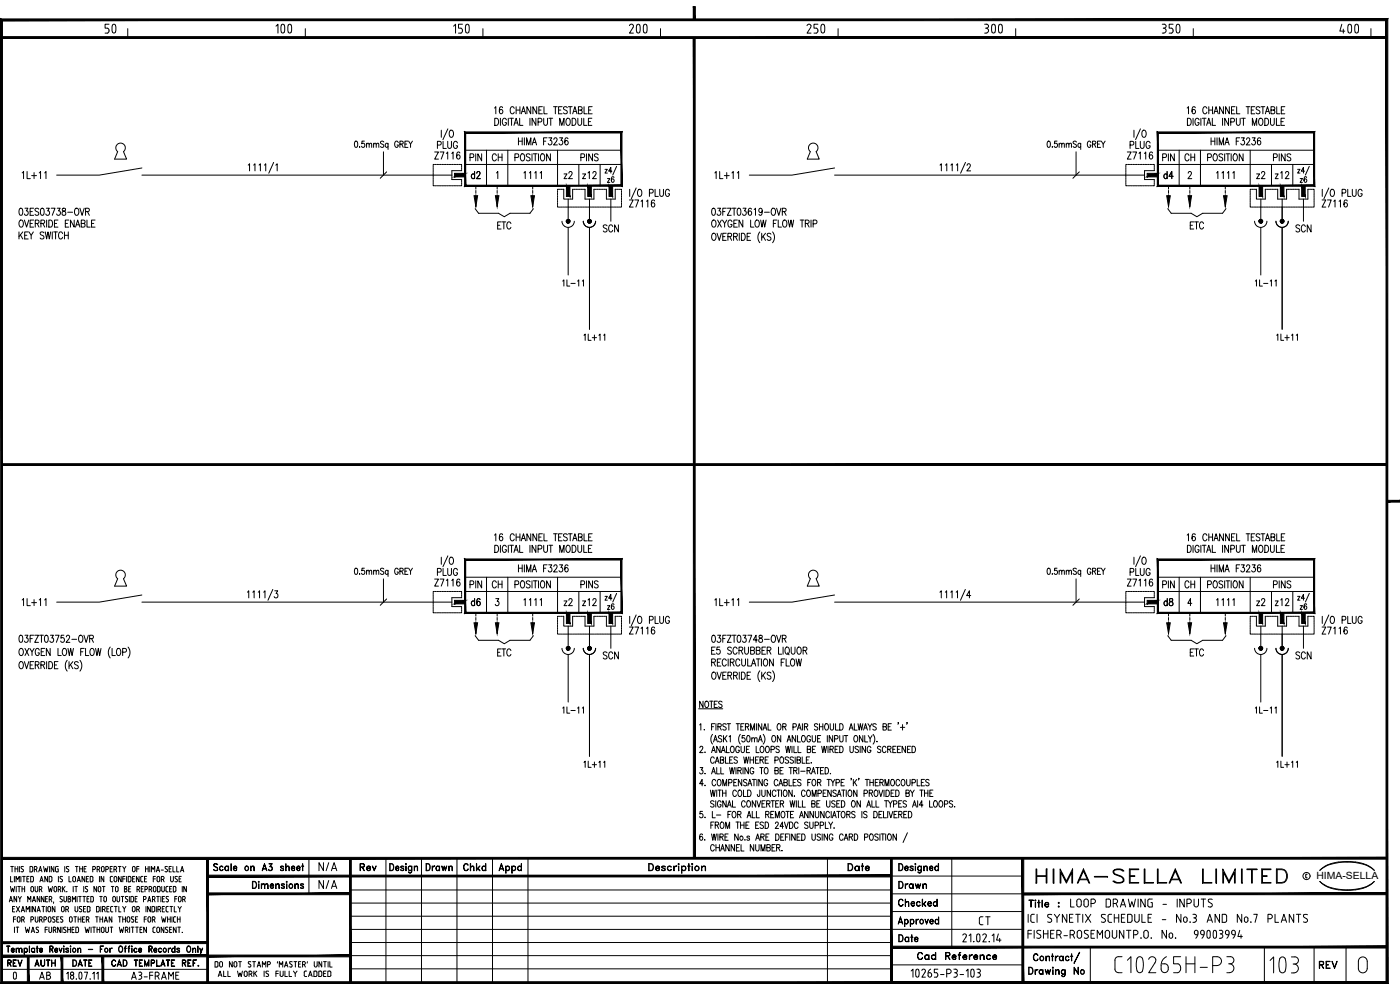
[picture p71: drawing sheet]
<svg xmlns="http://www.w3.org/2000/svg" width="420mm" height="297mm" viewBox="0 0 420 297" stroke-linecap="round" stroke-linejoin="round" font-family="sans-serif">
<defs><g id="words">
<g font-size="11.9">
<text x="26.5" y="13.4">50</text>
<text x="77.3" y="13.4">100</text>
<text x="132.6" y="13.4">150</text>
<text x="183.8" y="13.4">200</text>
<text x="239.2" y="13.4">250</text>
<text x="290.3" y="13.4">300</text>
<text x="345.7" y="13.4">350</text>
<text x="397.2" y="13.4">400</text>
</g>
<text font-size="10.1" x="3.2" y="297">0</text>
<text font-size="7.9" x="310.1" y="266.3">HIMA-SELLA LIMITED</text>
<g font-size="5.7">
<text x="146.8" y="177.8">CH</text>
<text x="354.9" y="177.8">CH</text>
<text x="94.9" y="262.5">N/A</text>
<text x="94.9" y="267.8">N/A</text>
<text x="320.3" y="273.4">LOOP DRAWING - INPUTS</text>
<text x="293.2" y="278.7">CT</text>
</g>
<g font-size="5.3">
<text x="130.5" y="45.9">PLUG</text>
<text x="338.3" y="45.9">PLUG</text>
<text x="129.5" y="49">Z7116</text>
<text x="146.8" y="49.4">CH</text>
<text x="337.6" y="49">Z7116</text>
<text x="354.9" y="49.4">CH</text>
<text x="5.6" y="54.7">1L+11</text>
<text x="140.4" y="54.7">d2</text>
<text x="168.3" y="54.7">z2</text>
<text x="173.9" y="54.7">z12</text>
<text x="348.5" y="54.7">d4</text>
<text x="376.4" y="54.7">z2</text>
<text x="381.7" y="54.7">z12</text>
<text x="188" y="63.5">Z7116</text>
<text x="395.8" y="63.5">Z7116</text>
<text x="148.5" y="69.8">ETC</text>
<text x="180.3" y="70.9">SCN</text>
<text x="356.3" y="69.8">ETC</text>
<text x="388.1" y="70.9">SCN</text>
<text x="130.5" y="173.9">PLUG</text>
<text x="338.3" y="173.9">PLUG</text>
<text x="129.5" y="177.1">Z7116</text>
<text x="337.6" y="177.1">Z7116</text>
<text x="140.4" y="183.1">d6</text>
<text x="168.3" y="183.1">z2</text>
<text x="173.9" y="183.1">z12</text>
<text x="348.5" y="183.1">d8</text>
<text x="376.4" y="183.1">z2</text>
<text x="381.7" y="183.1">z12</text>
<text x="188" y="191.6">Z7116</text>
<text x="395.8" y="191.6">Z7116</text>
<text x="148.5" y="197.9">ETC</text>
<text x="356.3" y="197.9">ETC</text>
<text x="180.3" y="199">SCN</text>
<text x="388.1" y="199">SCN</text>
<text x="107.2" y="262.5">Rev</text>
<text x="127" y="262.5">Drawn</text>
<text x="138.3" y="262.5">Chkd</text>
<text x="253.6" y="262.5">Date</text>
<text x="268.8" y="267.8">Drawn</text>
<text x="268.8" y="273">Checked</text>
<text x="268.8" y="283.6">Date</text>
<text x="274.5" y="289.3">Cad Reference</text>
<text x="395.1" y="291.7">REV</text>
<text x="10.9" y="294.9">AB</text>
<text x="38.5" y="294.9">A3-FRAME</text>
</g>
<g font-size="4.9">
<text x="181.3" y="56.1">z6</text>
<text x="393.3" y="56.1" transform="rotate(-90 393.3 56.1)">z6</text>
<text x="181.3" y="184.1">z6</text>
<text x="393.3" y="184.1" transform="rotate(-90 393.3 184.1)">z6</text>
<text x="1.4" y="291">REV</text>
<text x="9.5" y="291">AUTH</text>
<text x="20.8" y="291">DATE</text>
</g>
<text font-size="3" x="395.1" y="263.8">HIMA-SELLA</text>
</g></defs>
<!-- layer: 00-DRG_FRAME -->
<g fill="none" stroke="#000" stroke-width=".3">
<path d="M3.2 260h.8M3.6 260v1.6M4.5 260v1.6M5.3 260v1.6M5.8 260v1.6M9 260l.8 .1-.2 1.5h-.6zM13.1 260l.3 1.6 .3-1.1 .4 1.1 .3-1.6M14.9 260v1.6M16.2 260v1.6l-.8-1.6v1.6M17 260l-.3 .3v1.1l.3 .2M17 260h.5M19.4 260v1.6"/>
<path d="M22.6 260h.8M23 260v1.6M23.9 260v1.6M24.7 260v1.6M25.9 260h-.7v1.6h.7M28.2 260l.5 .4-.5 .5M28.3 260h-.5v1.6M32.1 260l.5 .4-.5 .5M32.2 260h-.4v1.6M33.7 260h-.6v1.6h.6M35.5 260h.8M35.9 260v1.6"/>
<path d="M36.8 260l.5 .7v.9M37.8 260l-.5 .7M41.7 260h-.7v1.6M43.7 260v1.6M44.5 260v1.6M45 260v1.6M51.4 260h-.6v1.6h.6M51.9 260v1.6h.7M53 260v1.6h.7M64.3 259.2l.6-.1 .4 .3-.4-.2-.7 .2 .1 .4 .8 .4a.55 .55 0 0 1 .2 .6 .55 .55 0 0 1-.4 .4l-.8-.3 .4 .3 .8-.3-.1-.5-1-.6zM66.1 259.9l.5-.1 .2 .4v-.2a.57 .57 0 0 0-.9 .5 .57 .57 0 0 0 .9 .6l.1-.2a.66 .66 0 0 1-1 .1 .66 .66 0 0 1 .2-1.1zM67.7 259.9l.5-.1 .3 .3-.3-.2a.61 .61 0 0 0-.7 .6 .61 .61 0 0 0 .7 .7l.3-.3a.66 .66 0 0 1-1 .1 .66 .66 0 0 1 .2-1.1z"/>
<path d="M68.5 259.8l.1 1.4zM69.3 259.1l.1 2.1zM75.2 259.8l.1 1.4zM75.6 259.9h.6l.1 1.3-.2-1.2-.3-.1-.5 .3zM79.4 259.1l.7 2.1-.7-1.8-.7 1.8zM81.1 259.9a.65 .65 0 0 1 .7 .5 .65 .65 0 0 1-.5 .8 .65 .65 0 0 1-.8-.4h.1a.57 .57 0 0 0 .9 .3l.2-.4M81.6 259.2l-.9-.1h1l-.6 .9M81.6 259.1l-.6 .9 .5 .1 .2 .3M84.3 259.9v.4M84.9 259.9l.2 .2a.52 .52 0 0 0-.5-.3 .52 .52 0 0 0-.4 .3l.8 .6M85.7 259.1l.1 2.1zM86.1 259.9h.6l.1 1.3-.2-1.2-.3-.1-.5 .3z"/>
<path d="M90.5 259.8l.6 .1zM90.8 259.1l.1 2.1zM92.7 257.5v10.7M115.8 257.5v37.3M117 259.1a1.08 1.08 0 0 1 1.2 1.1 1.08 1.08 0 0 1-1.2 1zM117.1 259.2a.97 .97 0 0 1 1 1 .97 .97 0 0 1-1 .9zM120.4 259.9v.4M121 259.9l.2 .2-.4-.3-.6 .3 .9 .6M121.8 259.1l.1 .3zM121.8 259.2h.1M121.8 259.8l.1 1.4zM122.7 259.9l.5-.1 .3 .3-.3-.2a.6 .6 0 0 0-.6 .6 .6 .6 0 0 0 .6 .6l.3-.2a.66 .66 0 0 1-1 0 .66 .66 0 0 1 .2-1z"/>
<path d="M123.5 259.8v1.8l-.6 .4-.3-.4 .4 .3 .4-.3zM124.3 259.8l.1 1.4zM124.7 259.9h.5l.1 1.3-.1-1.2-.4-.1-.4 .3zM126.5 257.5v37.3M137.1 257.5v37.3M147.8 257.5v37.3M150.5 259.1l.7 2.1-.7-1.8-.7 1.8zM151.8 259.8v2.2zM153.6 259.8l.1 2.2zM153.9 259.9a.64 .64 0 0 1 .8 .3 .64 .64 0 0 1-.2 .8 .64 .64 0 0 1-.8-.1l.4 .2a.6 .6 0 0 0 .6-.6 .6 .6 0 0 0-.6-.6l-.4 .2zM155.6 259.9l.5-.1 .3 .3-.3-.2a.6 .6 0 0 0-.7 .6 .6 .6 0 0 0 .7 .6l.3-.2a.67 .67 0 0 1-1 .1 .67 .67 0 0 1 .2-1.1zM156.4 259.1l.1 2.1z"/>
<path d="M158.5 257.5v37.3M194.7 259.1h.7a1.15 1.15 0 0 1 .7 1.1 1.15 1.15 0 0 1-.7 1h-.7zM194.8 259.2a1.01 1.01 0 0 1 1.2 .7 1.01 1.01 0 0 1-.6 1.2h-.6zM198.8 259.9v.4M199.5 259.9l.2 .2-.4-.3-.8 .3 1.1 .6M202.2 259.8l.1 1.4zM203.5 259.2l.2-.1 .1 .2-.2 .1zM203.6 259.2h.1M203.6 259.8l.1 1.4zM204.5 259.8l.1 2.2zM206.4 259.8l.7 .1zM206.7 259.1l.1 2.1z"/>
<path d="M207.6 259.2l.2-.1 .1 .2-.2 .1zM207.7 259.2h.1M207.7 259.8l.1 1.4zM210.5 259.8l.1 1.4zM248.3 257.5v37.3M269.7 259.1a1.09 1.09 0 0 1 1.3 1.1 1.09 1.09 0 0 1-1.3 1zM269.8 259.2a.97 .97 0 0 1 1.1 1 .97 .97 0 0 1-1.1 .9zM273.3 259.9v.4M273.9 259.9l.2 .2-.4-.3-.6 .3 .9 .6M274.7 259.1l.1 .3zM274.7 259.2h.1M274.7 259.8l.1 1.4z"/>
<path d="M275.7 259.9l.4-.1 .4 .3-.4-.2a.6 .6 0 0 0-.6 .6 .6 .6 0 0 0 .6 .6l.4-.2a.67 .67 0 0 1-1.1 .1 .67 .67 0 0 1 .3-1.1zM276.5 259.8v1.8l-.7 .4-.3-.4 .6 .3 .4-.5zM277.2 259.8l.1 1.4zM277.6 259.9h.6l.1 1.3-.2-1.2-.3-.1-.5 .3zM280.8 259.9l.4-.1 .4 .3-.4-.2a.6 .6 0 0 0-.6 .6 .6 .6 0 0 0 .6 .6l.4-.2a.67 .67 0 0 1-1.1 .1 .67 .67 0 0 1 .3-1.1zM281.6 259.1l.1 2.1zM285.6 257.5v26.7M399.5 259.1l-1.8 .8-1.6 1.3 1.5-1.1 1.7-.8M399.5 259.1a18.8 18.8 0 0 1 9.6 0M409 259.1l1.8 .8 1.7 1.3a10.9 10.9 0 0 0-8.2-2.5l-2.5 .1-2.5 .5M2.8 270.6l.5-1.6 .4 1.6M2.9 270.2h.7"/>
<path d="M3.1 266l.4 1.6 .3-1.1 .3 1.1 .3-1.6M3.2 263v1.6h.6M3.8 272.7h.5M4 275.8h.7M4.3 263v1.6M4.3 278.2v1.6M4.4 272h-.6v1.6h.6M4.5 260.7h.8M4.7 275.1h-.7v1.6M4.8 264.6v-1.6l.5 .9 .5-.9v1.6M4.8 278.2h.8M4.9 266v1.6"/>
<path d="M4.9 272l1 1.6M5 269v1.6l-.8-1.6v1.6M5.2 278.2v1.6M5.3 266h.8M5.4 275.1l.6 .2v1.2a.41 .41 0 0 1-.5 .2 .41 .41 0 0 1-.3-.5zM5.5 269l.4 .7v.9M5.7 266v1.6M5.9 272l-1 1.6M6.3 263v1.6M6.4 273.6l.5-1.6 .5 1.6M6.4 269l-.5 .7M6.5 260.6l.4 .3a.43 .43 0 0 1 0 .6 .43 .43 0 0 1-.6 0"/>
<path d="M6.5 276l.7-.3-.1-.6h-.6v1.6M6.5 273.1h.7M6.6 266v1.6M6.6 266.7h.8M6.8 263h.8M7 276l.3 .7M7 260h-.6l.1 .6M7.2 263v1.6M7.4 266v1.6M7.6 278.2l.3 1.6 .4-1.1 .3 1.1 .3-1.6M7.9 273.6v-1.6l.4 .9 .5-.9v1.6M8.1 263.7h.5"/>
<path d="M8.3 270.6v-1.6l.5 .9 .4-.9v1.6M8.7 263h-.6v1.6h.6M9.3 276l.7-.3-.1-.6h-.6v1.6M9.3 272v1.6M9.4 279.8l.5-1.6 .5 1.6M9.5 266l.5 .2v1.2a.37 .37 0 0 1-.3 .2 .37 .37 0 0 1-.4-.2v-1zM9.5 279.4h.7M9.7 270.6l.5-1.6 .5 1.6M9.9 270.2h.6M10 263.3l-.2-.3h-.6v1.6l.6-.1 .2-.3M10 263.3v.9M10.3 260.9l.8-.3-.2-.6h-.6v1.6"/>
<path d="M10.5 266l.1 1.4a.37 .37 0 0 0 .3 .2 .37 .37 0 0 0 .4-.2v-1.4M10.6 275.1v1.4a.41 .41 0 0 0 .5 .2 .41 .41 0 0 0 .3-.5v-1.1M10.6 272v1.6l-.8-1.6v1.6M10.8 260.9l.3 .7M10.9 278.3v.4l.5 .4a.42 .42 0 0 1 .1 .6 .42 .42 0 0 1-.7 0M10.9 278.3h.7M11.1 273.6l.5-1.6 .5 1.6M11.3 273.1h.6M11.6 261.6l.5-1.6 .5 1.6M11.8 261.1h.6M11.8 266.9l.7-.2-.1-.7h-.6v1.6M11.9 276h.4"/>
<path d="M11.9 269v1.6l-.7-1.6v1.6M12 264.6l.5-1.6 .5 1.6M12.1 264.1h.7M12.3 275l.4 .5-.4 .5M12.3 275.1h-.4v1.6M12.3 266.9l.3 .7M12.4 276l.3 .7M12.6 272h.8M13 272v1.6M13.2 276l.7-.3-.1-.6h-.6v1.6M13.2 269v1.6l-.8-1.6v1.6M13.5 278.9h.7"/>
<path d="M13.7 269.7h.4M13.9 272v1.6M14.2 278.2h-.7v1.6M14.3 263v1.6l-.8-1.6v1.6M14.3 269h-.6v1.6h.6M14.4 273.1v.3a.41 .41 0 0 0 .5 .2 .41 .41 0 0 0 .3-.5M14.4 272.4v-.2a.41 .41 0 0 1 .5-.2 .41 .41 0 0 1 .3 .4M14.4 272.4v.7M14.5 266l.3 1.6 .3-1.1 .3 1.1 .3-1.6M14.7 275.1l.5 .2v1.2a.41 .41 0 0 1-.4 .2 .41 .41 0 0 1-.3-.5zM14.7 278.2v1.4a.41 .41 0 0 0 .5 .2 .41 .41 0 0 0 .3-.4v-1.2M14.8 269.9l.7-.3-.1-.6h-.6v1.6"/>
<path d="M15.2 272.4v.7M15.2 269.9l.4 .7M15.6 263.3l-.2-.3h-.6v1.6l.6-.1 .2-.3M15.6 263.3v.9M16 279.1h.4M16.1 270.6l-.1 .4M16.4 278.2l.4 .4-.4 .5M16.4 278.2h-.4v1.6M16.4 266l.5 .2v1.2a.37 .37 0 0 1-.3 .2 .37 .37 0 0 1-.3-.2l-.1-1zM16.5 272v1.6l-.8-1.6v1.6M16.5 279.1l.3 .7M16.5 275.1h-.4l-.3 .2v.3l.6 .4a.43 .43 0 0 1 0 .6 .43 .43 0 0 1-.6 0"/>
<path d="M17 275.8h.5M17.2 260.7h.3v.9h-.5M17.5 266.9l.7-.2-.1-.7h-.6v1.6M17.5 263v1.6M17.7 275.1h-.7v1.6h.7M17.9 266.9l.4 .7M18 264.5l.4 .1M18.1 278.2v1.6l-.8-1.6v1.6M18.4 273.1l.1 .3a.41 .41 0 0 0 .5 .2 .41 .41 0 0 0 .3-.5M18.5 273.1v-.9a.41 .41 0 0 1 .5-.2 .41 .41 0 0 1 .3 .4v.7M18.6 278.2v1.6M18.7 269h-.4l-.3 .2 .1 .3 .5 .4a.42 .42 0 0 1 0 .6 .42 .42 0 0 1-.6 0"/>
<path d="M18.7 276a.42 .42 0 0 1 .1 .6 .42 .42 0 0 1-.7 0M18.7 266v1.6M18.8 263l-.5-.1-.3 .3 .1 .3 .6 .6-.3 .5M18.9 275.1h-.5l-.2 .2v.3l.5 .4M19 266.6l.5 1M19.2 269v1.4a.37 .37 0 0 0 .4 .2 .37 .37 0 0 0 .3-.2l.1-1.4M19.3 278.8l.4 .3a.43 .43 0 0 1 0 .6 .43 .43 0 0 1-.6 0M19.5 266l-.8 .9M19.7 272.9l.8-.3-.1-.6h-.7v1.6M19.8 278.3h-.7l.1 .5M20.1 267.5h.1M20.1 260.6l.4 .3a.42 .42 0 0 1 .1 .6 .42 .42 0 0 1-.7 0"/>
<path d="M20.2 272.9l.4 .7M20.3 278.2v1.6M20.3 278.9h.8M20.4 269l.7 .1v.4l-.3 .2 .4 .4-.4 .5h-.4zM20.4 269.7h.4M20.7 260h-.7l.1 .6M20.7 263v1.6h.7M21 275.1l.6 .2v1.2a.41 .41 0 0 1-.5 .2 .41 .41 0 0 1-.3-.5zM21.1 278.2v1.6M21.6 278.9h.5M21.7 270.6v-1.6l.5 .9 .5-.9v1.6M21.8 264.1l.1 .3a.41 .41 0 0 0 .5 .2 .41 .41 0 0 0 .3-.5"/>
<path d="M21.8 264.1l.1-.9a.41 .41 0 0 1 .5-.2 .41 .41 0 0 1 .3 .4v.7M22 266v1.6M22.2 275.1h.8M22.3 278.2h-.7v1.6h.7M22.4 266h.8M22.5 273.1l.1 .3a.41 .41 0 0 0 .5 .2 .41 .41 0 0 0 .2-.5M22.5 272v1.1M22.6 275.1v1.6M22.8 266v1.6M23.1 269v1.6M23.2 264.6l.4-1.6 .5 1.6M23.3 264.1h.7"/>
<path d="M23.3 272v1.1M23.5 275.1v1.6M23.5 275.8h.8M23.6 279.4l-.2 .4h-.6v-1.6l.7 .2 .1 1M23.6 269h.8M23.9 272v.5l.5 .4a.43 .43 0 0 1 .1 .6 .43 .43 0 0 1-.7 0M23.9 272h.7M23.9 260.7h.8M24 269v1.6M24.3 275.1v1.6M24.8 275.8h.5M24.9 269h.8"/>
<path d="M25.1 272.7h.4M25.1 266v1.6M25.2 260.7h.5M25.3 269v1.6M25.4 275.1h-.6v1.6h.6M25.4 263v1.6l-.8-1.6v1.6M25.5 278.2l.4 1.6 .3-1.1 .3 1.1 .3-1.6M25.6 267.5l.4 .1M25.7 272h-.6v1.6h.6M25.9 276l.8-.3-.2-.6h-.6v1.6M25.9 263.7h.5M26.1 269.7h.5"/>
<path d="M26.3 266h-.4l-.3 .2v.3l.7 .6-.3 .5M26.4 276l.3 .7M26.6 263h-.7v1.6h.7M26.7 273.6l.3-.4v-1.1l-.8-.1v1.6h.5M26.8 269h-.7v1.6h.7M27.3 278.2v1.6M27.8 278.2h.8M27.8 260.9h.5M27.9 263.3l-.2-.3h-.6v1.6l.7-.2 .1-1.1M28 269.3l-.1-.3h-.7v1.6h.7l.1-.4M28 269.3v.9M28.2 278.2v1.6"/>
<path d="M28.7 275.1h.8M29 266v1.6l-.8-1.6v1.6M29.1 275.1v1.6M29.1 278.2v1.6M29.1 278.9h.8M29.1 260.9l.8-.3-.2-.6h-.6v1.6M29.5 273.6l.3-.4-.1-1.1-.7-.1v1.6h.5M29.6 260.9l.4 .7M29.7 266l.5 .2v1.2a.37 .37 0 0 1-.3 .2 .37 .37 0 0 1-.4-.2v-1zM29.8 263v1.6M29.9 269h.8M29.9 278.2v1.6"/>
<path d="M30 275.1v1.6M30 275.8h.8M30.3 272v1.6M30.3 269v1.6M30.4 261.1l.1 .3a.41 .41 0 0 0 .5 .2 .41 .41 0 0 0 .3-.5M30.5 261.1v-.9a.41 .41 0 0 1 .5-.2 .41 .41 0 0 1 .3 .4v.7M30.6 278.2l.6 .2v1.2a.41 .41 0 0 1-.5 .2 .41 .41 0 0 1-.3-.4zM30.7 266h.8M30.8 272.9h.4M30.8 275.1v1.6M31.1 266v1.6M31.2 263v1.6l-.9-1.6v1.6"/>
<path d="M31.2 269.4v-.2a.37 .37 0 0 1 .3-.2 .37 .37 0 0 1 .4 .2v1.2a.37 .37 0 0 1-.4 .2 .37 .37 0 0 1-.3-.2v-.3M31.2 272l.4 .4-.4 .5M31.2 272h-.4v1.6M31.2 269.4v.8M31.3 272.9l.3 .7M31.3 276.7l.5-1.6 .5 1.6M31.5 276.3h.6M31.7 278.2l.1 1.4a.41 .41 0 0 0 .4 .2 .41 .41 0 0 0 .3-.4l.1-1.2M31.8 260.9h.4M32.1 272.7h.5M32.7 272h-.6v1.6h.6M33 278.2h.8"/>
<path d="M33.1 260.7h.4M33.1 263.3v1.1l.7 .2M33.2 273.2l.3 .4M33.2 272.3v.9M33.4 266h.8M33.4 278.2v1.6M33.5 273.6h.4M33.6 275.1v1.6l-.8-1.6v1.6M33.8 263h-.6l-.1 .3M33.8 266v1.6M33.9 272h-.5l-.2 .3M34 269l.6 .2v1.2a.37 .37 0 0 1-.4 .2 .37 .37 0 0 1-.3-.2l-.1-1z"/>
<path d="M34.2 260.9l.8-.3-.2-.6h-.6v1.6M34.2 264.1l.1 .3a.41 .41 0 0 0 .5 .2 .41 .41 0 0 0 .3-.5M34.2 264.1l.1-.9a.41 .41 0 0 1 .5-.2 .41 .41 0 0 1 .3 .4v.7M34.4 272h.8M34.7 260.9l.3 .7M34.8 272v1.6M35.1 269l.1 1.4a.37 .37 0 0 0 .3 .2 .37 .37 0 0 0 .3-.2l.1-1.4M35.4 266.4v-.2a.37 .37 0 0 0-.4-.2 .37 .37 0 0 0-.3 .2v1.2a.37 .37 0 0 0 .3 .2 .37 .37 0 0 0 .4-.2v-.3M35.5 266.4v.8M35.5 275.1h.8M35.7 272v1.6h.6M35.8 278.2l.3 1.6 .4-1.1 .3 1.1 .3-1.6"/>
<path d="M35.9 275.1v1.6M36.4 263v1.6l-.8-1.6v1.6M36.4 269h.8M36.8 269v1.6M36.8 272l.5 .7v.9M36.8 275.1v1.6M36.8 275.8h.9M36.9 263.7h.6M37.3 266l.7 .1v.4l-.3 .2 .4 .4-.4 .5h-.4zM37.3 266.7h.4M37.5 263h-.6v1.6M37.6 279.1l.8-.2-.2-.7h-.6v1.6"/>
<path d="M37.7 275.1v1.6M37.8 272l-.5 .7M38 263v1.6M38.1 279.1l.3 .7M38.3 275.1l.6 .2v1.2a.41 .41 0 0 1-.5 .2 .41 .41 0 0 1-.3-.5zM38.3 269h-.4l-.3 .2 .1 .3 .5 .4a.42 .42 0 0 1 0 .6 .42 .42 0 0 1-.6 0M38.6 266.7h.5M38.8 269v1.6M38.9 278.2v1.6M39.2 266h-.6v1.6h.6M39.3 263.3l-.2-.3h-.6v1.6l.7-.2 .1-1.1M39.3 269l.7 .1-.1 1.5h-.6z"/>
<path d="M39.4 278.2h.8M39.7 273.1l.1 .3a.41 .41 0 0 0 .4 .2 .41 .41 0 0 0 .3-.5M39.7 272.4l.1-.2a.41 .41 0 0 1 .4-.2 .41 .41 0 0 1 .3 .4M39.7 261.1l.1 .3a.41 .41 0 0 0 .5 .2 .41 .41 0 0 0 .3-.5M39.7 272.4v.7M39.8 261.1v-.9a.41 .41 0 0 1 .5-.2 .41 .41 0 0 1 .3 .4v.7M39.8 263.7h.5M39.8 278.2v1.6M40.2 275.1h-.5l-.3 .2 .1 .3 .5 .4a.42 .42 0 0 1 .1 .6 .42 .42 0 0 1-.7 0M40.4 263h-.6v1.6h.6M40.6 272.4v.7M40.6 269.7h.4"/>
<path d="M40.7 275.8h.4M40.7 278.2h.8M41 272.9l.8-.3-.2-.6h-.6v1.6M41 260.7h.7M41.1 278.2v1.6M41.1 266.9h.4l.4 .7M41.2 269h-.6v1.6h.6M41.3 275.1h-.6v1.6h.6M41.5 266l.4 .4-.4 .5M41.5 266h-.4v1.6M41.5 272.9l.3 .7M41.7 263v1.6l-.8-1.6v1.6"/>
<path d="M42 278.9h.5M42.2 263.3l.1 1.1 .6 .2M42.4 266.7h.5M42.7 278.2h-.7v1.6h.7M42.9 263h-.5l-.2 .3M43 266h-.6v1.6h.6M43.1 269.9l.7-.3-.1-.6h-.6v1.6M43.3 275.8h.6M43.4 263.7h.5M43.5 266.9l.7-.2-.1-.7h-.6v1.6M43.7 260.7h.8M43.8 272v1.6"/>
<path d="M43.9 275.1h-.6v1.6M44 278.2v1.6l-.9-1.6v1.6M44 263h-.6v1.6h.6M44.3 270.6l.5-1.6 .5 1.6M44.5 270.2h.6M44.6 275.1l.6 .2v1.2a.41 .41 0 0 1-.5 .2 .41 .41 0 0 1-.3-.5zM44.7 266.9l.8-.2-.2-.7h-.6v1.6M45.1 272v1.6l-.8-1.6v1.6M45.2 266.9l.4 .7M45.4 261.6v-1.6l.6 .9 .4-.9v1.6M45.7 276l.8-.3-.2-.6h-.6v1.6M45.8 269.9l.7-.3-.2-.6h-.5v1.6"/>
<path d="M45.9 279.4l.2 .4h.5M46 263.7h.7M46.1 273.6l.3-.4v-1.1l-.8-.1v1.6h.5M46.2 276l.3 .7M46.2 266l.5 .2v1.2a.37 .37 0 0 1-.3 .2 .37 .37 0 0 1-.3-.2l-.1-1zM46.2 269.9l.3 .7M46.6 278.2l-.6 .2-.1 1M46.7 263h-.7v1.6M46.9 272v1.6M46.9 261.6l.5-1.6 .5 1.6M47 269h.8M47.1 261.1h.6"/>
<path d="M47.1 264.1l.1 .3a.41 .41 0 0 0 .5 .2 .41 .41 0 0 0 .2-.5M47.1 264.1l.1-.9a.41 .41 0 0 1 .5-.2 .41 .41 0 0 1 .2 .4v.7M47.3 278.2l.5 .2v1.2a.41 .41 0 0 1-.5 .2 .41 .41 0 0 1-.2-.4zM47.4 272.9l.8-.3-.2-.6h-.6v1.6M47.4 269v1.6M47.9 272.9l.3 .7M48 266.3l-.1-.3h-.6v1.6l.6-.1 .1-.3M48.1 266.3v.9M48.3 269v1.6M48.4 261.1h.6M48.4 263.9l.8-.3-.1-.6h-.7v1.6M48.5 275.1l.3 1.6 .3-1.1 .4 1.1 .3-1.6"/>
<path d="M48.5 266l.1 1.4a.37 .37 0 0 0 .3 .2 .37 .37 0 0 0 .4-.2v-1.4M48.7 272.7h.5M48.7 269.7h.5M48.9 263.9l.4 .7M49.2 278.2v1.6l-.8-1.6v1.6M49.4 272h-.7v1.6h.7M49.4 269h-.7v1.6h.7M49.5 261.5l.4 .1M49.7 260.6l.6 .5-.4 .5M50 269.6l.4 .3a.42 .42 0 0 1 .1 .6 .42 .42 0 0 1-.7 0M50.2 272l-.3 .1-.1 1.1 .4 .4M50.2 272h.3"/>
<path d="M50.2 273.6h.3M50.2 279.1a.42 .42 0 0 1 .1 .6 .42 .42 0 0 1-.6 0M50.2 260h-.6l.1 .6M50.3 275.1v1.6M50.3 275.8h.8M50.4 278.3l-.4-.1-.3 .2v.3l.5 .4M50.4 266h-.4l-.2 .3v1.1l.6 .2M50.6 269h-.7l.1 .6M50.8 260.7h.4M50.9 266.7h.5M50.9 278.9h.5M51 272h.8"/>
<path d="M51.1 275.1v1.6M51.2 264.1l.1 .3a.41 .41 0 0 0 .4 .2 .41 .41 0 0 0 .3-.5M51.2 263v1.1M51.4 272v1.6M51.5 266h-.6v1.6h.6M51.5 278.2h-.6v1.6h.6M51.6 275.1v1.6M52 263v1.1M52.3 272v1.6h.6M52.4 275l-.3 .2v1.1l.3 .4M52.4 276.7h.3M52.4 275.1h.3"/>
<path d="M52.5 269.7h.6M52.5 264.5l.4 .1M52.8 266.3l-.2-.3h-.6v1.6l.6-.1 .2-.3M52.8 266.3v.9M52.9 278.2v1.6l-.9-1.6v1.6M53.1 269h-.6v1.6M53.2 263l-.4-.1-.3 .3 .1 .3 .6 .6-.3 .5M53.2 275.1v1.6M53.2 275.8h.8M53.3 278.2h.9M53.4 272l.5 .7v.9M53.7 278.2v1.6"/>
<path d="M53.7 263.7h.5M53.7 269l.6 .2v1.2a.37 .37 0 0 1-.4 .2 .37 .37 0 0 1-.3-.2v-1zM54 275.1v1.6M54.2 261.6l.5-1.6 .5 1.6M54.3 261.1h.7M54.4 263h-.7v1.6h.7M54.4 272l-.5 .7M54.7 279.8h.1M54.7 266v1.6M54.8 269.9l.8-.3-.2-.6h-.6v1.6M55.3 269.9l.3 .7M55.9 266v1.6l-.7-1.6v1.6"/>
<path d="M70.1 260.4h.9l-.1-.4a.57 .57 0 0 0-.8 .5 .57 .57 0 0 0 .8 .6l.2-.2a.62 .62 0 0 1-.9 .1 .62 .62 0 0 1-.1-.9 .62 .62 0 0 1 .9-.1l.1 .5h-1M75.8 264.4a1.09 1.09 0 0 1 1.2 1.1 1.09 1.09 0 0 1-1.2 1.1zM75.9 264.5a.97 .97 0 0 1 1.1 1 .97 .97 0 0 1-1.1 1zM77.6 264.4l.1 .3zM77.6 264.5h.1M77.6 265.1l.1 1.5zM78.4 265.1l.1 1.5zM78.8 265.2h.6l.1 1.4-.2-1.2-.3-.2-.5 .4zM78.8 260.7h1.1M79 260.7h.8M79.7 265.2h.6l.2 1.4-.2-1.2-.4-.2-.4 .4zM80.6 260.9l.3 .3"/>
<path d="M81.2 265.8h.8l-.1-.4a.56 .56 0 0 0-.8 .5 .56 .56 0 0 0 .8 .5l.2-.1a.62 .62 0 0 1-.8 0 .62 .62 0 0 1-.1-.8 .62 .62 0 0 1 .8-.1l.1 .5h-.9M81.3 260l.4 .5-.4 .7M82.7 265.1l.1 1.5zM83.1 265.2h.6l.1 1.4-.2-1.2-.3-.2-.5 .4zM84.2 261.1h.8M84.2 260.2l.9 .6-.3 .4h-.6v-.3l.1 .3M84.2 260h.8M84.5 266.4h.8M84.5 265.6l.8 .4 .1 .3a.52 .52 0 0 1-.5 .3 .52 .52 0 0 1-.5-.3l.2 .2M84.5 265.4h.8M84.6 265.2v.4M84.9 260.7v.5"/>
<path d="M85.2 265.2l.2 .3a.52 .52 0 0 0-.5-.4 .52 .52 0 0 0-.5 .4l.9 .6M85.2 266v.5M86 264.4l.1 .3h-.2zM86 264.5h.1M86 265.1l.1 1.5zM87.5 260.4h.9l-.1-.4a.57 .57 0 0 0-.8 .5 .57 .57 0 0 0 .8 .6l.2-.2a.62 .62 0 0 1-.9 .1 .62 .62 0 0 1-.1-.9 .62 .62 0 0 1 .9-.1l.1 .5h-1M88.5 265.1l.1 1.5zM88.8 265.2h.7v1.4l-.1-1.2-.4-.2-.4 .4zM89.1 260.4h.9l-.1-.4a.57 .57 0 0 0-.8 .5 .57 .57 0 0 0 .8 .6l.2-.2a.62 .62 0 0 1-.9 .1 .62 .62 0 0 1-.1-.9 .62 .62 0 0 1 .9-.1l.1 .5h-1M90.3 266.4h.7M90.3 265.6l.7 .4 .1 .3a.51 .51 0 0 1-.5 .3 .51 .51 0 0 1-.4-.3l.1 .2M90.3 265.4h.7"/>
<path d="M90.3 265.2v.4M91 265.2l.1 .3a.51 .51 0 0 0-.5-.4 .51 .51 0 0 0-.4 .4l.8 .6M91 266v.5M105.2 267h162.3M105.2 271h162.3M105.2 274.9h162.3M105.2 278.9h162.3M118.8 260.4h.8l-.2-.5a.58 .58 0 0 0-.6 .7 .58 .58 0 0 0 .7 .5l.1-.3-.1 .3a.62 .62 0 0 1-.8-.6 .62 .62 0 0 1 .9-.5l.1 .5h-.9M120.3 261.1h.8M120.3 260.2l.9 .6-.4 .4-.6-.3 .2 .2M120.3 260h.8M121 260.6v.5"/>
<path d="M149.9 260.7h1.1M150 260.6h.9M151.8 260.1a.63 .63 0 0 1 1 0 .63 .63 0 0 1 0 .9 .63 .63 0 0 1-1-.1l.4 .2a.61 .61 0 0 0 .7-.6 .61 .61 0 0 0-.7-.6zM196.8 260.4h1l-.1-.4a.58 .58 0 0 0-.8 .1 .58 .58 0 0 0 .1 .9 .58 .58 0 0 0 .8-.2l.2 .1a.67 .67 0 0 1-1.1 .2 .67 .67 0 0 1 0-1 .67 .67 0 0 1 1.1 .1v.3h-1.2M198.6 261.1h1M198.6 260.2l1.1 .6-.4 .4-.8-.3 .3 .2M198.6 260h1M199.5 260.6v.5M200.4 260.1l.7-.3 .3 .4a.56 .56 0 0 0-.8-.1 .56 .56 0 0 0 0 .9 .56 .56 0 0 0 .8-.2l.1 .1a.69 .69 0 0 1-1 .2 .69 .69 0 0 1-.1-1zM202.4 260.1l.7-.3-.8 .6zM204.6 260.1a.69 .69 0 0 1 1-.1 .69 .69 0 0 1 0 1 .69 .69 0 0 1-1-.1l.4 .2a.61 .61 0 0 0 .8-.6 .61 .61 0 0 0-.8-.6zM210.6 260.2l.5-.4 .5 .1 .2 1.3-.3-1.2-.4-.1z"/>
<path d="M267.5 262.9h39.5M267.5 268.2h39.5M267.5 273.5h39.5M267.5 278.8h39.5M269.7 276.7h1.1M269.8 276.6h.9M270.2 275.1l.7 2.1-.7-1.8-.6 1.8zM271.5 275.8v2.1zM271.6 260.4h.9l-.3-.5a.59 .59 0 0 0-.6 .7 .59 .59 0 0 0 .8 .5l.2-.2a.61 .61 0 0 1-.9 .1 .61 .61 0 0 1-.1-.9 .61 .61 0 0 1 .9-.1l.1 .5h-1M271.7 275.9a.65 .65 0 0 1 .9 .6 .65 .65 0 0 1-.9 .6l-.2-.2 .4 .2a.61 .61 0 0 0 .6-.6 .61 .61 0 0 0-.6-.6l-.4 .2zM273.2 275.8l.1 2.1zM273.2 261.1h.8"/>
<path d="M273.2 260.2l.9 .6-.4 .4-.6-.3 .2 .2M273.2 260h.8M273.4 275.9a.65 .65 0 0 1 .9 .6 .65 .65 0 0 1-.9 .6l-.1-.2 .3 .2a.61 .61 0 0 0 .6-.6 .61 .61 0 0 0-.6-.6l-.3 .2zM273.9 260.6v.5M274.9 275.8l.1 1.4zM275.3 275.9l.4-.1-.7 .6zM277.6 275.8l.5 1.2 .5-1.2-.5 1.4zM279 260.4h.9l-.3-.5a.58 .58 0 0 0-.6 .7 .58 .58 0 0 0 .8 .5l.2-.2a.61 .61 0 0 1-.9 .1 .61 .61 0 0 1-.1-.9 .61 .61 0 0 1 .9-.1l.1 .5h-1M279.1 276.4h.9l-.1-.4a.56 .56 0 0 0-.8 .5 .56 .56 0 0 0 .8 .5l.2-.1a.61 .61 0 0 1-.9 .1 .61 .61 0 0 1 0-.9 .61 .61 0 0 1 .8-.1l.1 .5h-1M280.9 275.9l.4-.1 .3 .3-.3-.2a.61 .61 0 0 0-.6 .6 .61 .61 0 0 0 .6 .6l.3-.2a.66 .66 0 0 1-1 0 .66 .66 0 0 1 .3-1zM281.6 275.1l.1 2.1zM308.8 270.1h1.3z"/>
<path d="M309.4 270.1v2.1l.1-2.1M310.6 270.1l.3 .1-.2 .1zM310.7 270.1h.1M310.7 270.7l.1 1.5zM311.4 270.7l.7 .2zM311.7 270.1l.1 2.1zM312.7 270.1l.1 2.1zM313.6 271.4h1v-.2a.56 .56 0 0 0-.8-.2 .56 .56 0 0 0 0 .9 .56 .56 0 0 0 .8-.1 .65 .65 0 0 1-1 .1 .65 .65 0 0 1 .2-1h.8l.1 .6h-1.1M317.6 270.9l.2-.2 .1 .3-.2 .1zM317.6 272l.2-.1 .1 .2zM317.7 270.9h.1M317.7 272h.1"/>
<path d="M392.3 262.3l-.4 .1v.7l.4 .3M399.3 266.3l-1.7-.7-1.5-1.1a8.6 8.6 0 0 0 5.7 2.5 14.8 14.8 0 0 0 8.6-1l2.1-1.5a10.9 10.9 0 0 1-8.2 2.5l-2.5-.2-2.5-.5M.5 290.8h61.8M1.9 283.8l1.1 .1zM2.4 283.9v1.8l.1-1.8M3.4 285h.8l-.1-.4a.51 .51 0 0 0-.7 .5 .51 .51 0 0 0 .7 .5l.2-.1a.55 .55 0 0 1-.8 0 .55 .55 0 0 1 0-.7 .55 .55 0 0 1 .7-.2l.1 .5h-.9M4.8 284.5l.1 1.2zM5.1 284.6h.6l.1 1.1-.2-1.1h-.3l-.4 .2zM6 284.6h.5l.1 1.1-.1-1.1h-.3l-.4 .2zM7.2 284.5l.1 1.9zM7.5 284.6a.56 .56 0 0 1 .8 .5 .56 .56 0 0 1-1 .4l.3 .2a.55 .55 0 0 0 .6-.6 .55 .55 0 0 0-.6-.5l-.3 .1zM8.8 283.8l.1 1.9z"/>
<path d="M9.7 284.6l.3-.1 .4 .2-.4-.1a.55 .55 0 0 0-.5 .5 .55 .55 0 0 0 .5 .6l.4-.2a.59 .59 0 0 1-1 0 .59 .59 0 0 1 .3-.9zM10.4 284.5v1.2zM10.9 284.5l.5 .1zM11.1 283.8l.1 1.9zM11.9 285h.8l-.1-.4a.51 .51 0 0 0-.7 .5 .51 .51 0 0 0 .7 .5l.2-.1a.55 .55 0 0 1-.8 0 .55 .55 0 0 1-.1-.8 .55 .55 0 0 1 .8-.1l.1 .5h-.9M15 284.7l.8-.1v-.6l-.8-.1-.1 1.8v-1.9l.9 .1v.8l-.8 .1M15.4 284.8l.5 .9-.4-.9M16.5 285h.8l-.1-.4a.51 .51 0 0 0-.7 .5 .51 .51 0 0 0 .7 .5l.1-.2-.1 .3a.57 .57 0 0 1-.8-.6 .57 .57 0 0 1 .9-.5v.5h-.8M17.7 284.5l.5 1.1 .4-1.1-.4 1.2zM19.1 283.8l.1 .3zM19.1 283.9h.1M19.1 284.5l.1 1.2z"/>
<path d="M19.8 284.8l.8 .6-.3 .3-.6-.2 .2 .2M19.8 284.6h.7M19.9 284.6v.3M20 292.1l.5-.4v2.1M20.4 284.6l.2 .1-.3-.2-.6 .2 .8 .6M20.4 285.2v.5M21.1 283.9l.2 .1-.2 .1zM21.1 283.9h.1M21.1 284.5l.1 1.2zM21.2 293.1a.48 .48 0 0 1 .4-.5 .48 .48 0 0 1 .5 .5M21.2 293.1a.5 .5 0 0 0 .5 .7 .5 .5 0 0 0 .4-.7M23.3 284.5l.1 1.2z"/>
<path d="M23.6 284.6h.6l.1 1.1-.2-1.1h-.3l-.4 .2zM23.8 291.9v1.7l.3 .2 .3-.1 .2-.5-.1-1.3M25.3 291.7h1l-.6 2.1M26.5 284.8l1.3 .1zM27.8 292.1l.5-.4v2.1M29 292.1l.5-.4v2.1M30.1 283.8h.9l-.9 .1v1.8zM30.1 284.7h.5l-.5 .1M33 284.5v1.2zM33.3 284.6l.4-.1-.7 .5zM33.7 288.3l.6-.3 .4 .5a.59 .59 0 0 0-.7-.4 .59 .59 0 0 0-.4 .6v.5a.59 .59 0 0 0 .3 .6 .59 .59 0 0 0 .6-.1l.2-.2a.63 .63 0 0 1-.7 .4 .63 .63 0 0 1-.5-.7zM35.3 289.5h1"/>
<path d="M35.4 289.4h.8M35.8 288l.7 1.9-.7-1.6-.6 1.6zM35.9 283.9l.1-.1a.96 .96 0 0 1 .9 1 .96 .96 0 0 1-.9 .9 1.21 1.21 0 0 1-.1-1.8zM35.9 284l.2-.1a.91 .91 0 0 1 .7 .9 .91 .91 0 0 1-.7 .9l-.4-.7zM37 288a.98 .98 0 0 1 1.1 1 .98 .98 0 0 1-1.1 .9zM37 288.1a.88 .88 0 0 1 1.1 .9 .88 .88 0 0 1-1.1 .8zM37.3 284.5l.5 .1zM37.7 283.9l-.2 1.8v-1.5l.4-.4-.3 .2M38.4 284.5l.5 .1zM38.8 283.9l-.2 1.8v-1.5l.4-.4-.3 .2M39.5 283.8l.1 .3zM39.5 283.9h.1"/>
<path d="M39.5 284.5l.1 1.2zM40.3 288l1 .1zM40.4 284.6l.4-.1 .2 .3-.1-.2a.51 .51 0 0 0-.7 .5 .51 .51 0 0 0 .7 .5l.2-.1a.59 .59 0 0 1-.9 0 .59 .59 0 0 1 .2-.9zM40.7 288.1v1.8l.1-1.8M41.7 285h.7v-.4a.51 .51 0 0 0-.8 .5 .51 .51 0 0 0 .8 .5v-.2v.3a.57 .57 0 0 1-.8-.6 .57 .57 0 0 1 .8-.5l.1 .5h-.8M41.9 289.8v-1.7l.9-.1h-1v1.9M43.4 288l.6 1.7 .7-1.7v1.9l-.1-1.4-.6 1.4-.5-1.4-.1 1.4zM44.7 284.7l.8-.1v-.6l-.8-.1v1.8v-1.9l.9 .2-.1 .7-.8 .1M45.1 284.8l.6 .9-.5-.9M45.4 288.9l.8-.1v-.6l-.8-.1v1.8v-1.9l.9 .2-.1 .7-.8 .1M46.2 285h.8l-.1-.4a.51 .51 0 0 0-.7 .5 .51 .51 0 0 0 .7 .5l.1-.2-.1 .3a.57 .57 0 0 1-.8-.6 .57 .57 0 0 1 .9-.5l.1 .5h-.9M47 288l.1 1.8 .9 .1h-1z"/>
<path d="M47.8 284.6l.4-.1 .2 .3-.1-.2a.51 .51 0 0 0-.7 .5 .51 .51 0 0 0 .7 .5l.1-.2-.1 .3a.62 .62 0 0 1-.7-.4 .62 .62 0 0 1 .2-.7zM48.9 288l.7 1.9-.7-1.6-.7 1.6zM49.9 288l1 .1zM50.4 288.1v1.8v-1.8M50.5 284.5l.1 1.2zM50.8 284.6l.4-.1-.6 .5zM51.5 289.8v-1.7l.9-.1h-1v1.9M51.8 284.6l.3-.1 .4 .2-.4-.1a.55 .55 0 0 0-.5 .5 .55 .55 0 0 0 .5 .6l.4-.2a.59 .59 0 0 1-1 0 .59 .59 0 0 1 .3-.9zM52.5 283.8v1.9zM53.1 285.6h.7M53.1 284.8l.8 .6-.3 .3-.5-.2 .1 .2M53.1 284.6h.7"/>
<path d="M53.2 284.6v.3M53.8 284.6l.1 .1-.3-.2-.5 .2 .7 .6M53.8 285.2v.5M54.8 288.9l.8-.1v-.6l-.8-.1-.1 1.8v-1.9l1 .2-.1 .7-.8 .1M56.3 283.9l.2-.1a.96 .96 0 0 1 .8 1 .96 .96 0 0 1-.8 .9 1.21 1.21 0 0 1-.2-1.8zM56.3 284l.3-.1a.91 .91 0 0 1 .6 .9 .91 .91 0 0 1-.6 .9l-.5-.7zM56.4 288h1l-.9 .1v1.7l.9 .1h-1zM56.5 288.9h.4l-.4 .1M57.8 284.5l.1 1.2zM57.9 288h1l-.9 .1v1.8zM58 288.9h.5l-.5 .1M58.1 284.6h.6v1.1l-.1-1.1h-.3l-.4 .2z"/>
<path d="M59.4 283.8v1.9zM59.4 289.7l.3 .1zM59.5 289.7h.1M60.4 285.6l-.5-1.1 .5 1.2M60.7 284.5l-.7 1.9zM65.1 288.5l.3 .2v1.1M65.1 288.5h-.6v1.7l.7-.1 .2-.3M65.5 293l.5-1.6 .6 1.6M65.7 292.6h.7M65.9 289v.7a.43 .43 0 0 0 .4 .5 .43 .43 0 0 0 .5-.5v-.7M65.9 289a.43 .43 0 0 1 .4-.5 .43 .43 0 0 1 .5 .5M67.1 291.4v1.6h.8"/>
<path d="M68.4 291.4v1.6h.7M69.7 288.5v1.7l-.8-1.7v1.7M70.2 289a.43 .43 0 0 1 .4-.5 .43 .43 0 0 1 .5 .5M70.2 289v.7a.43 .43 0 0 0 .4 .5 .43 .43 0 0 0 .5-.5v-.7M71.3 291.4l.3 1.6 .4-1.1 .4 1.1 .3-1.6M71.6 288.5h.9M72 288.5v1.7M73.3 291.8a.46 .46 0 0 1 .4-.4 .46 .46 0 0 1 .5 .4M73.3 291.8v.7a.46 .46 0 0 0 .4 .5 .46 .46 0 0 0 .5-.5v-.7M74.7 289.2l.4 .2M74.7 292.3h.5a.46 .46 0 0 0 .4-.5 .46 .46 0 0 0-.4-.4h-.5v1.6M75.1 289.4a.44 .44 0 0 1 .1 .7 .44 .44 0 0 1-.7 0"/>
<path d="M75.3 288.6h-.7l.1 .6M75.3 292.3l.3 .7M75.8 288.5h.9M76.2 291.4v1.6M76.2 288.5v1.7M76.5 292l.6 1M77.1 291.4l-.9 .9M77.2 290.2l.5-1.7 .5 1.7M77.4 289.7h.7M78.7 290.2v-1.7l.6 .9 .5-.9v1.7M79.3 291.4v1.6M79.9 291.5v.4l.6 .4"/>
<path d="M79.9 291.4h.7M80.3 289.4h.4M80.4 292.3a.44 .44 0 0 1 .1 .6 .44 .44 0 0 1-.7 0M80.7 288.5l.5 .5-.5 .4M80.7 288.5h-.4v1.7M82.8 292.1h.7M83.3 288.5l-.1 .5M83.5 291.4h-.7v1.6M83.8 290.2v-1.7l.5 .9 .6-.9v1.7M84.1 292.5a.46 .46 0 0 0 .4 .5 .46 .46 0 0 0 .5-.5M84.1 291.4v1.2M85 291.4v1.2"/>
<path d="M85.4 290.2l.5-1.7 .5 1.7M85.5 291.4v1.6h.8M85.6 289.7h.6M86.8 291.4v1.6h.7M87 288.6v.4l.5 .4M87 288.6h.7M87.5 289.4a.43 .43 0 0 1 .1 .7 .43 .43 0 0 1-.7 0M88.1 291.4l.5 .7v.9M88.2 288.5h.9M88.6 288.5v1.7M89.2 291.4l-.6 .7M89.6 289.2h.5"/>
<path d="M90.3 288.5h-.7v1.7h.7M90.8 289.4h.4M91.2 288.5l.5 .5-.5 .4M91.2 288.5h-.4v1.7M91.3 289.4l.4 .8M92.1 291.4l-.8 .1v1.1l.2 .3 .6 .1M92.3 288.5l-.1 .5M92.6 293l.5-1.6 .6 1.6M92.8 292.6h.7M94.2 291.4l.9 .1v1.1l-.2 .3-.7 .1zM94.3 288.5v1.2a.43 .43 0 0 0 .5 .5 .43 .43 0 0 0 .4-.5v-1.2M95.7 291.4l.8 .1 .1 1.1-.2 .3-.7 .1z"/>
<path d="M96.6 288.5v1.7l-.9-1.7v1.7M97.1 288.5h.8M97.1 292.1h.6M97.5 288.5v1.7M97.9 291.4h-.8v1.6h.8M98.5 288.5v1.7M98.9 291.3l.3 .2 .1 1.1-.4 .4M98.9 291.4h-.5v1.6h.5M99 288.5v1.7h.7M105.2 282.8h162.3M105.2 286.7h162.3M105.2 290.7h162.3"/>
<path d="M267.5 289.5h39.5M308.7 290.2a1.09 1.09 0 0 1 1.3 1.1 1.09 1.09 0 0 1-1.3 1zM308.8 290.3a.98 .98 0 0 1 1.2 1 .98 .98 0 0 1-1.2 .9zM310.5 286.2h.6l.4 .5a.65 .65 0 0 0-.8-.5 .65 .65 0 0 0-.5 .8v.5a.66 .66 0 0 0 .5 .7 .66 .66 0 0 0 .8-.4 .7 .7 0 0 1-.8 .5 .7 .7 0 0 1-.6-.8v-.5zM310.6 290.9l.1 1.4zM311 291l.5-.1-.8 .6zM312.1 291l.5-.1 .3 .3-.3-.2a.6 .6 0 0 0-.7 .6 .6 .6 0 0 0 .7 .6l.3-.2a.67 .67 0 0 1-1 .1 .67 .67 0 0 1 .2-1.1zM312.9 290.9l.1 1.4zM313.7 290.9l.4 1.1 .4-1.1 .4 1.1 .4-1.1-.4 1.4-.4-1.1-.4 1.1zM313.9 286.9l.1 1.4zM314.3 287h.6l.1 1.3-.2-1.2-.4-.1-.4 .3zM315.5 286.9l.7 .1z"/>
<path d="M315.8 286.2l.1 2.1zM315.9 290.2l.1 .3zM315.9 290.3h.1M315.9 290.9l.1 1.4zM316.7 286.9l.1 1.4zM316.8 290.9l.1 1.4zM317.1 287l.4-.1-.7 .6zM317.1 291h.7l.1 1.3-.2-1.2-.4-.1-.4 .3zM318.2 287l.4-.1 .4 .3-.4-.2a.6 .6 0 0 0-.6 .6 .6 .6 0 0 0 .6 .6l.4-.2a.67 .67 0 0 1-1 0 .67 .67 0 0 1 .2-1zM318.8 291l.4-.1 .4 .3-.4-.2a.6 .6 0 0 0-.6 .6 .6 .6 0 0 0 .6 .6l.4-.2a.67 .67 0 0 1-1.1 .1 .67 .67 0 0 1 .3-1.1zM319 286.9l.1 1.4zM319.6 290.9v1.8l-.6 .4-.4-.4 .4 .3 .5-.3z"/>
<path d="M319.8 287.2l.4-.3 .5 .1v.3v-.2a.57 .57 0 0 0-.9 .5 .57 .57 0 0 0 .9 .5l.1-.1a.65 .65 0 0 1-.9 .1 .65 .65 0 0 1-.1-.9zM321.3 286.9l.6 .1zM321.6 286.2v2.1zM322.3 290.2l1.2 1.8 .1-1.8v2.1l-1.2-1.8-.1 1.8zM323.9 285.7l-1.6 3.3zM327.2 284.2v10.6M379.5 284.2v10.6M394.4 284.2v10.6M404 284.2v10.6"/>
<circle cx="74" cy="260.5" r=".67"/>
<circle cx="74" cy="260.5" r=".59"/>
<circle cx="87.3" cy="265.8" r=".67"/>
<circle cx="87.3" cy="265.8" r=".59"/>
<circle cx="209.2" cy="260.5" r=".62"/>
<circle cx="209.2" cy="260.5" r=".71"/>
<circle cx="276.6" cy="276.5" r=".59"/>
<circle cx="276.6" cy="276.5" r=".67"/>
<circle cx="392.1" cy="262.8" r="1.07"/>
<circle cx="22.3" cy="285.1" r=".53"/>
<circle cx="22.3" cy="285" r=".59"/>
<circle cx="22.9" cy="293.7" r=".05"/>
<circle cx="27" cy="293.7" r=".05"/>
<circle cx="31.9" cy="285.1" r=".53"/>
<circle cx="31.9" cy="285" r=".59"/>
<circle cx="49.4" cy="285" r=".59"/>
<circle cx="49.5" cy="285.1" r=".53"/>
<circle cx="312.7" cy="287.5" r=".68"/>
<circle cx="312.7" cy="287.5" r=".6"/>
<circle cx="324.9" cy="291.6" r=".68"/>
<circle cx="324.9" cy="291.6" r=".6"/>
</g>
<g fill="#000" stroke="#000" stroke-width=".3">
<path d="M.5 11v.5l415.7-.5zM.5 11.5l415.7-.5v.5z"/>
<path d="M208.1 2v3.9h.5zM208.1 2h.5v3.9z"/>
<path d="M208.1 2v3.9h.5zM208.1 2h.5v3.9z"/>
<path d="M.5 139.1v.6l415.7-.6zM.5 139.7l415.7-.6v.6z"/>
<path d="M416.2 150.1v.6l4-.6zM416.2 150.7l4-.6v.6z"/>
<path d="M208.1 11.3v246.2h.5zM208.1 11.3h.5v246.2z"/>
<path d="M267.3 257.5l.5 37.3v-37.3zM267.3 257.5l.5 37.3h-.5z"/>
<path d="M.5 257.8h415.7v-.6zM.5 257.2h415.7l-415.7 .6z"/>
<path d="M62.3 268.4h42.9v-.5zM62.3 267.9h42.9l-42.9 .5z"/>
<path d="M62.3 263.1h205.2v-.5zM62.3 262.6h205.2l-205.2 .5z"/>
<path d="M307 268.4h109.2v-.5zM307 267.9h109.2l-109.2 .5z"/>
<path d="M.5 282.6v.5l61.8-.5zM.5 283.1l61.8-.5v.5z"/>
<path d="M.5 286.6v.5l61.8-.5zM.5 287.1l61.8-.5v.5z"/>
<path d="M.7 294.6l-.5 .5 415.8-.5zM.2 295.1l415.8-.5 .5 .5zM416 6.2v288.4l.5 .5zM416 6.2l.5-.5v289.4zM.7 6.2h415.3l.5-.5zM.2 5.7h416.3l-415.8 .5zM.2 5.7l.5 288.9v-288.4zM.2 5.7l.5 288.9-.5 .5z"/>
<path d="M18.3 286.8v8h.6zM18.3 286.8h.6v8z"/>
<path d="M30.6 286.8v8h.5zM30.6 286.8h.5v8z"/>
<path d="M62 257.5v37.3h.6zM62 257.5h.6v37.3z"/>
<path d="M104.9 257.5v37.3h.5zM104.9 257.5h.5v37.3z"/>
<path d="M62.3 287.1h42.9v-.5zM62.3 286.6h42.9l-42.9 .5z"/>
<path d="M267.5 283.9v.5l148.7-.5zM267.5 284.4l148.7-.5v.5z"/>
<path d="M306.7 257.5v37.3h.5zM306.7 257.5h.5v37.3z"/>
</g>
<!-- layer: 051-TEXT -->
<g fill="none" stroke="#000" stroke-width=".3">
<path d="M74.5 49.5l.4-.4v2.2M76.1 49.5l.4-.4v2.2M77.7 49.5l.4-.4v2.2M79.4 49.5l.4-.4v2.2M82.1 48.7l-1.4 3.3M82.8 49.5l.4-.4v2.2M214.5 51.9l.4-.4v2.1M216 51.5v2.1h1M217.4 52.7h1.4M218.1 51.8v1.8M219.6 51.9l.4-.4v2.1M221.3 51.9l.4-.4v2.1"/>
<path d="M282.1 49.5l.4-.4v2.2M283.7 49.5l.4-.4v2.2M285.4 49.5l.4-.4v2.2M287 49.5l.4-.4v2.2M289.8 48.7l-1.5 3.3M290.2 49.6l.4-.5h.3l.3 .4-.2 .8-.8 1h1.1M8.1 179.6v2.1h1M10.2 179.9v1.8M74.3 177.7l.4-.4v2.1M75.9 177.7l.4-.4v2.1M77.5 177.7l.4-.4v2.1M79.1 177.7l.4-.4v2.1"/>
<path d="M81.9 176.9l-1.5 3.2M82.4 177.3h.9l-.5 .8a.63 .63 0 0 1 .6 .9 .63 .63 0 0 1-1.1 0M216 179.6v2.1h1M218.1 179.9v1.8M282.1 177.7l.4-.4v2.1M283.7 177.7l.4-.4v2.1M285.3 177.7l.4-.4v2.1M287 177.7l.4-.4v2.1M289.7 176.9l-1.5 3.2M291.3 178.7h-1.2l.8-1.4v2.1M6.6 180l.5-.4v2.1M9.5 180.8h1.5"/>
<path d="M11.8 180l.4-.4v2.1M13.4 180l.4-.4v2.1M214.5 180l.4-.4v2.1M217.4 180.8h1.4M219.6 180l.4-.4v2.1M221.3 180l.4-.4v2.1M308.6 274.3v2.4M309.6 279.1h-1.1v2.4M310.4 279.1v2.4M310.4 274.3l-1 .3v1.6l.2 .5h.8M311.2 274.3v2.4M312.4 279.2a.64 .64 0 0 0-.9-.1 .64 .64 0 0 0-.2 .9l.8 .4a.67 .67 0 0 1 0 1 .67 .67 0 0 1-1 0"/>
<path d="M313.2 279.1v2.4M314.5 279.1v2.4M314.5 274.5v.5l.9 .7a.67 .67 0 0 1 0 1 .67 .67 0 0 1-1-.1M314.6 274.5h1M316.4 279.1h-1.1v2.4h1.1M316.4 274.3l.8 1.1v1.3M318 274.3l-.8 1.1M320.2 274.3v2.4l-1.4-2.4v2.4M322 274.3h-1v2.4h1M323.5 279.3l.4-.2 .5 .2 .2 1.6a.67 .67 0 0 1-.7 .6 .67 .67 0 0 1-.6-.6zM323.5 274.3v2.4M325 274.3v2.4"/>
<path d="M325.8 274.3l1.6 2.4M326.6 279.2a.64 .64 0 0 0-.9-.1 .64 .64 0 0 0-.1 .9l.8 .4a.67 .67 0 0 1 0 1 .67 .67 0 0 1-1 0M327.4 274.3l-1.6 2.4M328.5 279.1h-1.1v2.4h1.1M330.8 275.3l.7 .4a.67 .67 0 0 1 0 1 .67 .67 0 0 1-1-.1M331.9 279.3l.4-.2 .5 .2 .2 1.6a.67 .67 0 0 1-.7 .6 .67 .67 0 0 1-.6-.6zM332.5 274.9l.1 1.6 1 .2M333.8 279.1v1.8a.67 .67 0 0 0 .7 .6 .67 .67 0 0 0 .6-.6l.1-1.8M334.4 274.3v2.4M335.7 274.3v2.4M337.3 279.1v2.4l-1.3-2.4v2.4M337.6 274.3h-1v2.4h1"/>
<path d="M338.1 279.1h1.3M338.8 279.1v2.4M339.2 274.3h-.8v2.4h.8l.5-.2v-1.6M340.6 274.3l-.1 1.8a.67 .67 0 0 0 .7 .6 .67 .67 0 0 0 .7-.6M341.9 274.3v1.8M342.7 274.3v2.4h1M343.5 279.3l.4-.2 .5 .2 .2 .5v1.1a.67 .67 0 0 1-.7 .6 .67 .67 0 0 1-.6-.6zM345.6 274.3h-1v2.4h1M348.8 275.9h1.1M350.1 279.1v2.4l-1.4-2.4v2.4M354.4 274.3v2.4l-1.3-2.4v2.4M355.3 275.4a.54 .54 0 0 1 .6-.3 .54 .54 0 0 1 .4 .6v.5a.54 .54 0 0 1-.6 .5 .54 .54 0 0 1-.5-.5z"/>
<path d="M358.4 275.4a.72 .72 0 0 1 .6 .9 .72 .72 0 0 1-1 .4M360.3 279.7a.54 .54 0 0 1 .6-.6 .54 .54 0 0 1 .5 .6l-.1 .9-.6 .9M360.3 279.9l.3 .5 .7 .1M360.3 279.7v.2M362.3 276.7l.8-2.4 .8 2.4M362.4 279.3l.3-.2a1.63 1.63 0 0 1 0 2.4 1.63 1.63 0 0 1-.3-2.2zM362.5 276.1h1.1M364.3 279.3l.3-.2a1.58 1.58 0 0 1 0 2.4 1.69 1.69 0 0 1-.3-2.2zM365.9 279.1h.5a.54 .54 0 0 1 .6 .6 .54 .54 0 0 1-.6 .5M366 274.3v2.4l-1.3-2.4v2.4M367.6 274.3l.5 .3v1.6l-.5 .5M367.6 274.3h-.8v2.4h.8"/>
<path d="M372.1 279.1l-.6 1.9h1.4M372.7 274.3v2.4l-1.4-2.4v2.4M373.4 275.6a.54 .54 0 0 1 .6-.5 .54 .54 0 0 1 .5 .6v.5a.54 .54 0 0 1-.5 .5 .54 .54 0 0 1-.6-.5M373.5 275.7v.5M376.3 274.3h1l-.6 2.4M380.5 275.7h.7M381.2 274.3a.67 .67 0 0 1 .6 .7 .67 .67 0 0 1-.6 .7M381.2 274.3h-.7v2.4M382.7 274.3v2.4h1M384.5 276.7l.8-2.4 .8 2.4M384.8 276.1h1M388.3 274.3v2.4l-1.4-2.4v2.4"/>
<path d="M389 274.3h1.4M389.7 274.3v2.4M391.3 274.5l-.1 .5 .9 .7a.67 .67 0 0 1 .1 1 .67 .67 0 0 1-1-.1M391.3 274.5h1.1M273.5 291.3l.5-.5v2.4M274.9 291.1a1.65 1.65 0 0 0 .4 2.1l.3-.1 .2-.6-.1-1.4M276.6 291.2a.56 .56 0 0 1 .9-.3 .56 .56 0 0 1 .1 .8l-.9 1.5h1M278.5 292.6a.54 .54 0 0 0 .6 .6 .54 .54 0 0 0 .5-.6M278.5 292.1v.6M278.7 291.9h.4a.61 .61 0 0 1 .5 .8M279.3 290.8a1.39 1.39 0 0 0-.8 1.3M281.5 290.8h-1.1v1.1h.6l.5 .5-.3 .7-.8 .1"/>
<path d="M282.3 292.4h1M284.1 292.1h.7a.67 .67 0 0 0 .7-.6 .67 .67 0 0 0-.7-.7h-.7v2.4M286.5 291.9a.71 .71 0 0 1 .8 .8 .71 .71 0 0 1-1 .5M286.8 290.8a.54 .54 0 0 1 .5 .5 .54 .54 0 0 1-.5 .6M288.1 292.4h1.1M288.9 280.6l.6-.4 .5 .4M290 291.3l.5-.5v2.4M290 280.6l-1.1 2h1.1M290.8 280.7l.6-.5v2.4M291.4 291.1v1.8M292.2 291.1v1.8l-.4 .3-.4-.3M293.2 280.5a1.65 1.65 0 0 0 .4 2.1 1.69 1.69 0 0 0 .4-2.1"/>
<path d="M293.5 291.9a.71 .71 0 0 1 .7 .8 .71 .71 0 0 1-1 .5M293.7 290.8a.54 .54 0 0 1 .5 .5 .54 .54 0 0 1-.5 .6M296 280.6l-1 2h1M297.8 280.7l.5-.5v2.4M299.6 280.2l-.5 1.9h1.3M300 281.5v1.1M308.5 280.2h1.1M313.2 280.2h1.3M315.3 280.2h.8M317.2 280.5h.6a.67 .67 0 0 0 .7-.7 .67 .67 0 0 0-.7-.7h-.6v2.4M318 280.5l.5 1M319.3 280.7h1.1"/>
<path d="M321.2 280.5h.6a.67 .67 0 0 0 .7-.7 .67 .67 0 0 0-.7-.7h-.6v2.4M322 280.5l.5 1M327.4 280.2h.8M329.3 281.5v-2.4l.8 1.4 .8-1.4v2.4M334.6 290.8l.2 .6 .5 .4 1.4 .1M336.7 287l-1.4 .1-.5 .4-.2 .6v2.7M338.3 288.1l1.1-1.1v4.9M340.2 280.5h.7a.67 .67 0 0 0 .6-.7 .67 .67 0 0 0-.6-.7h-.7v2.4M341.3 287.6l-.3 1.8 .3 1.9M341.3 287.6a.87 .87 0 0 1 .8-.6 .87 .87 0 0 1 .8 .6l.2 2.2a1.74 1.74 0 0 1-.8 2h-.5l-.5-.5M344.7 287.8a1.11 1.11 0 0 1 1.1-.8 1.11 1.11 0 0 1 1.1 .8M346.9 287.8l-.2 .9-2 3.2h2.2"/>
<path d="M348.5 290.8a1.07 1.07 0 0 0 1 1 1.07 1.07 0 0 0 1.1-1M348.5 289.7v1.1M348.7 289.2a1.42 1.42 0 0 1 1.9 .7v.9M350.1 287.1l-1.2 1-.4 1.6M350.9 280.5a.54 .54 0 0 1 .5-.6 .54 .54 0 0 1 .5 .6v.5a.54 .54 0 0 1-.5 .5 .54 .54 0 0 1-.5-.5M350.9 280.5v.5M354.3 290.8l-.5 .9-1.6 .2M354.3 287h-2.1v2.2l1.6 .1 .5 .9M354.3 290.2v.6M355.9 287v4.9M355.9 289.2h2.7M358.6 287v4.9"/>
<path d="M359.4 280.5h-.4a.62 .62 0 0 1-.7-.6 .62 .62 0 0 1 .5-.7 .62 .62 0 0 1 .7 .5v.9l-.6 .9M360.2 290.2h2.1M363.9 289.7h1.4a1.32 1.32 0 0 0 1.3-1.3 1.32 1.32 0 0 0-1.3-1.4h-1.4v4.9M365.9 281.5h.4M366.2 280.2h.1M366.3 280.2a.67 .67 0 0 1 .7 .7 .67 .67 0 0 1-.7 .6M368.2 287h1.1M368.7 280.5a.71 .71 0 0 1-.9-.5 .71 .71 0 0 1 .5-.9l.3 .1a1.78 1.78 0 0 1-.4 2.3M368.7 289.2a1.33 1.33 0 0 1 1.6 1.2 1.33 1.33 0 0 1-1.3 1.4l-.8 .1M369.2 287a1.07 1.07 0 0 1 1.1 1.1 1.07 1.07 0 0 1-1.1 1.1M370.6 280.5a.71 .71 0 0 1-.9-.5 .71 .71 0 0 1 .5-.9l.2 .1a1.78 1.78 0 0 1-.3 2.3M372.4 280.5v1"/>
<path d="M381.2 288.2l1-1.1v4.8M385.7 287.6l.3 2.3a1.73 1.73 0 0 1-.9 2l-.7-.2a4.6 4.6 0 0 1 0-4.4l.7-.2 .6 .5M387.6 291.9h.7M387.6 287.1h1M388.1 289.2a1.33 1.33 0 0 1 1.5 1.2 1.33 1.33 0 0 1-1.3 1.5M388.6 287.1a1.07 1.07 0 0 1 1.1 1.1 1.07 1.07 0 0 1-1.1 1M407.9 287.7a1.34 1.34 0 0 1 1.5-.5 1.34 1.34 0 0 1 .9 1.2v2.2a1.32 1.32 0 0 1-1.3 1.3 1.32 1.32 0 0 1-1.3-1.3v-2.2z"/>
<circle cx="357.1" cy="276.7" r=".07"/>
<circle cx="375.4" cy="276.7" r=".07"/>
<circle cx="292.2" cy="282.5" r=".07"/>
<circle cx="296.9" cy="282.5" r=".07"/>
<circle cx="342.4" cy="281.4" r=".07"/>
<circle cx="345.5" cy="281.4" r=".07"/>
<circle cx="352.8" cy="281.4" r=".07"/>
</g>
<!-- layer: 117 -->
<g fill="none" stroke="#000" stroke-width=".3">
<path d="M42.6 50.4l-12.8 2.1h-12.8M130 55.4v.3h.4M130 50.8v.4M130 51.4v.3M130 51.9v.3M130 52.4v.3M130 52.9v.3M130 53.4v.3M130 53.9v.3M130 54.4v.3M130 54.9v.4M130 52.5h5.6"/>
<path d="M130.6 55.7h.3M131.1 55.7h.3M131.6 55.7h.3M132.1 55.7h.3M132.6 55.7h.3M133.1 55.7h.3M133.6 55.7h.3M134.1 55.7h.4M134.6 55.7h.4M135.1 55.7h.4M135.6 55.7h.4M136.1 55.7h.4"/>
<path d="M136.7 55.7h.3M137.2 55.7h.3M137.7 55.7h.3M138.5 55.4v.3h-.3M138.5 50.9v.3h-2.9v2.7h2.9v.3M138.5 54.4v.3M138.5 54.9v.3M139.6 49.3h46.9M139.6 45.1h46.9M146 45.1v10.6M152.4 45.1v10.6M167.3 45.1v10.6"/>
<path d="M167.3 57.3v.3M167.3 57.8v.3M167.3 58.3v.3M167.3 58.8v.3M167.3 59.3v.3M167.3 59.8v.3M167.7 56.8h-.4v.3M167.8 56.8h.4M168.3 56.8h.4M168.8 56.8h.4v2.9h2.7v-2.9h.2M170.5 59.7v2.4M172.3 56.8h.3"/>
<path d="M172.8 56.8h.3M173.3 56.8h.3M173.8 56.8h.3M174.3 56.8h.3M174.8 56.8h.4M175.3 56.8h.3v2.9h2.6v-2.9h.3M176.9 59.7v2.4M178.7 56.8h.3M179.2 56.8h.3M182 56.8v2.9h2.6v-2.9M183.3 59.7v6.7M250.5 50.4l-12.8 2.1h-12.8"/>
<path d="M167.3 61.8v.3h.4M167.3 60.3v.3M167.3 60.8v.4M167.3 61.3v.4M167.9 62.1h.3M168.4 62.1h.3M168.9 62.1h.3M169.4 62.1h.3M169.9 62.1h.3M170.4 62.1h.4M170.9 62.1h.3M171.4 62.1h.3"/>
<path d="M171.9 62.1h.4M172.4 62.1h.4M172.9 62.1h.4M173.4 62.1h.4M173.9 62.1h.4M174.5 62.1h.3M175 62.1h.3M175.5 62.1h.3M176 62.1h.3M176.5 62.1h.3M177 62.1h.3M177.5 62.1h.3"/>
<path d="M178 62.1h.4M178.5 62.1h.4M179 62.1h.4M179.5 62.1h.4M180 62.1h.4M180.6 62.1h.3M181.1 62.1h.3M181.6 62.1h.3M182.1 62.1h.3M182.6 62.1h.3M183.1 62.1h.3M183.6 62.1h.3"/>
<path d="M184.1 62.1h.3M184.6 62.1h.4M185.1 62.1h.4M185.6 62.1h.4M186.5 61.8v.3h-.4M42.6 178.5l-12.8 2.2h-12.8M250.5 178.5l-12.8 2.2h-12.8"/>
</g>
<!-- layer: 01-DRAW -->
<g fill="none" stroke="#000" stroke-width=".3">
<path d="M35.3 45.5l-.9 2.2h3.6l-.9-2.2M35.3 45.5a1.43 1.43 0 0 1-.2-2.1 1.43 1.43 0 0 1 2.1 0 1.43 1.43 0 0 1-.1 2.1M42.6 52.5h87.4M142.8 55.7v1M142.8 57.2v.8M142.8 58.4v.9M142.8 59.7v.8M149.2 55.7v1M149.2 57.2v.8M149.2 58.4v.9M149.2 59.7v.8M159.9 55.7v1"/>
<path d="M159.9 57.2v.8M159.9 58.4v.9M159.9 59.7v.8M243.2 45.5l-.9 2.2h3.6l-1-2.2M243.2 45.5a1.43 1.43 0 0 1-.2-2.1 1.43 1.43 0 0 1 2.1 0 1.43 1.43 0 0 1-.2 2.1M250.5 52.5h93M337.9 55.4v.3h.4M337.9 50.8v.4M337.9 51.4v.3M337.9 51.9v.3M337.9 52.4v.3M337.9 52.9v.3"/>
<path d="M337.9 53.4v.3M337.9 53.9v.3M337.9 54.4v.3M337.9 54.9v.4M338.4 55.7h.4M338.9 55.7h.4M339.4 55.7h.4M340 55.7h.3M340.5 55.7h.3M341 55.7h.3M341.5 55.7h.3M342 55.7h.3"/>
<path d="M342.5 55.7h.3M343 55.7h.3M343.5 55.7h.4M344 55.7h.4M344.5 55.7h.4M345 55.7h.4M345.5 55.7h.4M346.4 55.4v.3h-.4M346.4 50.9v.3h-2.9v2.7h2.9v.3M346.4 54.4v.3M346.4 54.9v.3M347.5 49.3h46.9"/>
<path d="M347.5 45.1h46.9M350.7 55.7v1M350.7 57.2v.8M350.7 58.4v.9M350.7 59.7v.8M353.9 45.1v10.6M357.1 55.7v1M357.1 57.2v.8M357.1 58.4v.9M357.1 59.7v.8M360.3 45.1v10.6M367.7 55.7v1"/>
<path d="M367.7 57.2v.8M367.7 58.4v.9M367.7 59.7v.8M375.2 45.1v10.6M375.2 57.3v.3M375.2 57.8v.3M375.2 58.3v.3M375.2 58.8v.3M375.2 59.3v.3M375.2 59.8v.3M375.5 56.8h-.3v.3M375.7 56.8h.3"/>
<path d="M376.2 56.8h.4M376.7 56.8h.4v2.9h2.6v-2.9h.3M378.4 59.7v6.7M380.2 56.8h.3M380.7 56.8h.3M381.2 56.8h.3M381.7 56.8h.3M382.2 56.8h.3M382.7 56.8h.3M383.2 56.8h.3v2.9h2.6v-2.9h.3M384.8 59.7v6.7M386.5 56.8h.4"/>
<path d="M387.1 56.8h.3M387.6 56.8h.3M389.8 56.8v2.9h2.7v-2.9M391.2 59.7v6.7M142.6 62.6l1 1.4h6M142.8 61v1M149.2 61v1M159.9 61v1M160.1 62.6l-1.1 1.4h-5.9M168.7 66.4a1.85 1.85 0 0 0 1.8 1.8 1.85 1.85 0 0 0 1.9-1.8M170.5 62.1v4.3M170.5 68.2v14.3"/>
<path d="M175 66.4a1.85 1.85 0 0 0 1.9 1.8 1.85 1.85 0 0 0 1.9-1.8M176.9 62.1v4.3M176.9 68.2v30.6M350.5 62.6l1 1.4h6M350.7 61v1M357.1 61v1M367.7 61v1M367.9 62.6l-1 1.4h-6M375.2 61.8v.3h.4M375.2 60.3v.3M375.2 60.8v.4M375.2 61.3v.4"/>
<path d="M375.7 62.1h.4M376.2 62.1h.4M376.5 66.4a1.85 1.85 0 0 0 1.9 1.8 1.85 1.85 0 0 0 1.8-1.8M376.7 62.1h.4M377.3 62.1h.3M377.8 62.1h.3M378.3 62.1h.3M378.4 68.2v14.3M378.8 62.1h.3M379.3 62.1h.3M379.8 62.1h.3M380.3 62.1h.3"/>
<path d="M380.8 62.1h.3M381.3 62.1h.4M381.8 62.1h.4M382.3 62.1h.4M382.8 62.1h.4M382.9 66.4a1.85 1.85 0 0 0 1.9 1.8 1.85 1.85 0 0 0 1.8-1.8M383.3 62.1h.4M383.9 62.1h.3M384.4 62.1h.3M384.8 68.2v30.6M384.9 62.1h.3M385.4 62.1h.3"/>
<path d="M385.9 62.1h.3M386.4 62.1h.3M386.9 62.1h.3M387.4 62.1h.4M387.9 62.1h.4M388.4 62.1h.4M388.9 62.1h.4M389.4 62.1h.4M390 62.1h.3M390.5 62.1h.3M391 62.1h.3M391.5 62.1h.3"/>
<path d="M392 62.1h.3M392.5 62.1h.3M393 62.1h.3M393.5 62.1h.3M168.9 84.3l.3-.3v1.8M170.1 84v1.8h.9M171.3 85h1.3M173.3 84.3l.4-.3v1.8M174.8 84.3l.3-.3v1.8M376.7 84.3l.4-.3v1.8M378 84v1.8h.9M379.2 85h1.3"/>
<path d="M381.2 84.3l.4-.3v1.8M382.6 84.3l.4-.3v1.8M175.3 100.6l.3-.4v1.9M176.5 100.2v1.9h.9M177.7 101.3h1.3M178.4 100.5v1.6M179.7 100.6l.4-.4v1.9M181.2 100.6l.3-.4v1.9M383.1 100.6l.4-.4v1.9M384.4 100.2v1.9h.9M385.6 101.3h1.3M386.2 100.5v1.6"/>
<path d="M387.6 100.6l.4-.4v1.9M389 100.6l.4-.4v1.9M35.3 173.7l-.9 2.2h3.6l-.9-2.2M35.3 173.6a1.43 1.43 0 0 1-.2-2.1 1.43 1.43 0 0 1 2.1 0 1.43 1.43 0 0 1-.1 2.1M130 179v.3M130 179.5v.3M130 180v.3M138.5 179v.3h-2.9v2.7h2.9v.3M139.6 177.5h46.9M139.6 173.2h46.9M146 173.2v10.7M152.4 173.2v10.7"/>
<path d="M167.3 173.2v10.7M243.2 173.7l-.9 2.2h3.6l-1-2.2M243.2 173.6a1.43 1.43 0 0 1-.2-2.1 1.43 1.43 0 0 1 2.1 0 1.43 1.43 0 0 1-.2 2.1M337.9 179v.3M337.9 179.5v.3M337.9 180v.3M346.4 179v.3h-2.9v2.7h2.9v.3M347.5 177.5h46.9M347.5 173.2h46.9M353.9 173.2v10.7M360.3 173.2v10.7M375.2 173.2v10.7"/>
<path d="M42.6 180.7h93M130 183.5v.4h.4M130 180.5v.3M130 181v.3M130 181.5v.3M130 182v.4M130 182.5v.4M130 183v.4M130.6 183.9h.3M131.1 183.9h.3M131.6 183.9h.3M132.1 183.9h.3"/>
<path d="M132.6 183.9h.3M133.1 183.9h.3M133.6 183.9h.3M134.1 183.9h.4M134.6 183.9h.4M135.1 183.9h.4M135.6 183.9h.4M136.1 183.9h.4M136.7 183.9h.3M137.2 183.9h.3M137.7 183.9h.3M138.5 183.5v.4h-.3"/>
<path d="M138.5 182.5v.3M138.5 183v.4M142.6 190.7l1 1.4h6M142.8 185.3v.8M142.8 186.5v.9M142.8 187.8v.9M142.8 189.1v1M149.2 183.9v1M149.2 185.3v.8M149.2 186.5v.9M149.2 187.8v.9M149.2 189.1v1"/>
<path d="M159.9 183.9v1M159.9 185.3v.8M159.9 186.5v.9M159.9 187.8v.9M159.9 189.1v1M160.1 190.7l-1.1 1.4h-5.9M167.3 190v.3h.4M167.3 185.4v.3M167.3 185.9v.3M167.3 186.4v.3M167.3 186.9v.3M167.3 187.4v.4"/>
<path d="M167.3 187.9v.4M167.3 188.4v.4M167.3 188.9v.4M167.3 189.4v.4M167.7 184.9h-.4v.3M167.9 190.3h.3M168.4 190.3h.3M168.7 194.5a1.85 1.85 0 0 0 1.8 1.9 1.85 1.85 0 0 0 1.9-1.9M168.9 190.3h.3M169.2 184.9v3h2.7v-3M169.4 190.3h.3M169.9 190.3h.3"/>
<path d="M170.4 190.3h.4M170.5 187.9v6.6M170.5 196.4v14.3M170.9 190.3h.3M171.4 190.3h.3M171.9 190.3h.4M172.4 190.3h.4M172.9 190.3h.4M173.4 190.3h.4M173.9 190.3h.4M174.5 190.3h.3M175 190.3h.3"/>
<path d="M175 194.5a1.85 1.85 0 0 0 1.9 1.9 1.85 1.85 0 0 0 1.9-1.9M175.5 190.3h.3M175.6 184.9v3h2.6v-3M176 190.3h.3M176.5 190.3h.3M176.9 187.9v6.6M176.9 196.4v30.5M177 190.3h.3M177.5 190.3h.3M178 190.3h.4M178.5 190.3h.4M179 190.3h.4"/>
<path d="M179.5 190.3h.4M180 190.3h.4M180.6 190.3h.3M181.1 190.3h.3M181.6 190.3h.3M182 184.9v3h2.6v-3M182.1 190.3h.3M182.6 190.3h.3M183.1 190.3h.3M183.3 187.9v6.6M183.6 190.3h.3M184.1 190.3h.3"/>
<path d="M184.6 190.3h.4M185.1 190.3h.4M185.6 190.3h.4M186.5 190v.3h-.4M250.5 180.7h93M337.9 183.5v.4h.4M337.9 180.5v.3M337.9 181v.3M337.9 181.5v.3M337.9 182v.4M337.9 182.5v.4M337.9 183v.4"/>
<path d="M338.4 183.9h.4M338.9 183.9h.4M339.4 183.9h.4M340 183.9h.3M340.5 183.9h.3M341 183.9h.3M341.5 183.9h.3M342 183.9h.3M342.5 183.9h.3M343 183.9h.3M343.5 183.9h.4M344 183.9h.4"/>
<path d="M344.5 183.9h.4M345 183.9h.4M345.5 183.9h.4M346.4 183.5v.4h-.4M346.4 182.5v.3M346.4 183v.4M350.5 190.7l1 1.4h6M350.7 185.3v.8M350.7 186.5v.9M350.7 187.8v.9M350.7 189.1v1M357.1 183.9v1"/>
<path d="M357.1 185.3v.8M357.1 186.5v.9M357.1 187.8v.9M357.1 189.1v1M367.7 183.9v1M367.7 185.3v.8M367.7 186.5v.9M367.7 187.8v.9M367.7 189.1v1M367.9 190.7l-1 1.4h-6M375.2 190v.3h.4M375.2 185.4v.3"/>
<path d="M375.2 185.9v.3M375.2 186.4v.3M375.2 186.9v.3M375.2 187.4v.4M375.2 187.9v.4M375.2 188.4v.4M375.2 188.9v.4M375.2 189.4v.4M375.5 184.9h-.3v.3M375.7 190.3h.4M376.2 190.3h.4M376.5 194.5a1.85 1.85 0 0 0 1.9 1.9 1.85 1.85 0 0 0 1.8-1.9"/>
<path d="M376.7 190.3h.4M377.1 184.9v3h2.6v-3M377.3 190.3h.3M377.8 190.3h.3M378.3 190.3h.3M378.4 196.4v14.3M378.4 187.9v6.6M378.8 190.3h.3M379.3 190.3h.3M379.8 190.3h.3M380.3 190.3h.3M380.8 190.3h.3"/>
<path d="M381.3 190.3h.4M381.8 190.3h.4M382.3 190.3h.4M382.8 190.3h.4M382.9 194.5a1.85 1.85 0 0 0 1.9 1.9 1.85 1.85 0 0 0 1.8-1.9M383.3 190.3h.4M383.5 184.9v3h2.6v-3M383.9 190.3h.3M384.4 190.3h.3M384.8 187.9v6.6M384.8 196.4v30.5M384.9 190.3h.3"/>
<path d="M385.4 190.3h.3M385.9 190.3h.3M386.4 190.3h.3M386.9 190.3h.3M387.4 190.3h.4M387.9 190.3h.4M388.4 190.3h.4M388.9 190.3h.4M389.4 190.3h.4M389.8 184.9v3h2.7v-3M390 190.3h.3M390.5 190.3h.3"/>
<path d="M391 190.3h.3M391.2 187.9v6.6M391.5 190.3h.3M392 190.3h.3M392.5 190.3h.3M393 190.3h.3M393.5 190.3h.3M168.9 212.5l.3-.4v1.9M170.1 212.1v1.9h.9M171.3 213.2h1.3M173.3 212.5l.4-.4v1.9M174.8 212.5l.3-.4v1.9"/>
<path d="M209.7 212.7h7.2M210 217.5l.3-.4v2M211 210.4v1.9l-1-1.9v1.9M211.4 218.9h.1M211.8 210.5l.1-.1a.97 .97 0 0 1 .8 .9 .97 .97 0 0 1-.8 1 1.3 1.3 0 0 1-.1-1.8zM213 210.4h1M213.5 210.4v1.9M213.6 218h.5M214.4 211.3h.5M214.5 217.1h-.9v2M214.9 217.1v2M215.3 210.4h-.9v1.9h.9"/>
<path d="M215.5 218h.8v-.8l-.8-.1v2M216 218l.5 1.1M216.7 210.7l-.4-.3-.6 .3 .1 .4 .8 .4a.53 .53 0 0 1-.1 .8 .53 .53 0 0 1-.8-.3M217.9 217.4l-.3-.3-.7 .3 .2 .5 .8 .6v.3l-.3 .3-.7-.3M218.2 217.1h1.1M218.7 217.1v2M220.9 217.1h1.1M221.4 217.1v2M222.3 218h.6M223.3 217.1h-1v2h1M223.7 218h.9v-.8l-.9-.1v2M224.2 218l.5 1.1"/>
<path d="M225.3 219.1v-2l.5 2 .6-2v2M227 217.1v2M228.6 217.1v2l-1-2v2M229 219.1l.6-2 .5 2M229.2 218.4h.7M230.5 217.1v2h.9M233.5 217.2l.2-.1a1 1 0 0 1 .7 1 1 1 0 0 1-.7 1 1.28 1.28 0 0 1-.2-1.9zM234.9 218h.9v-.8l-.9-.1v2M235.4 218l.5 1.1M238 218.2l.9-.2-.1-.8-.8-.1v2M239.3 219.1l.6-2 .6 2M239.5 218.4h.7"/>
<path d="M240.8 217.1v2M241.4 218h.9v-.8l-.9-.1v2M241.9 218l.5 1.1M245.4 217.4l-.3-.3-.7 .3 .2 .5 .8 .6v.3l-.3 .3-.7-.3M245.9 218h1.1M245.9 217.1v2M247 217.1v2M247.8 217.2l.1-.1a.99 .99 0 0 1 .8 1 .99 .99 0 0 1-.8 1 1.34 1.34 0 0 1-.1-1.9zM249.2 217.1v1.4l.4 .6 .5-.3 .1-1.7M250.8 217.1v2h.8M252 217.1a.97 .97 0 0 1 1.1 1 .97 .97 0 0 1-1.1 1zM254.8 219.1l.6-2 .6 2"/>
<path d="M255.1 218.4h.7M256.4 217.1v2h.9M257.5 217.1l.4 2 .3-2 .4 2 .4-2M259.2 219.1l.6-2 .5 2M259.4 218.4h.7M260.5 217.1l.6 .9v1.1M261.7 217.1l-.6 .9M263 217.4l-.4-.3-.7 .3 .2 .5 .9 .6v.3l-.4 .3-.7-.3M265 218h.9v-.8l-.9-.1v2l1-.2v-.5l-.3-.4M266.6 218h.5M267.5 217.1h-.9v2h.9M269.6 216.9l-.1 .4"/>
<path d="M270.2 218.2h1.3M270.9 217.4v1.7M272.2 216.9l-.1 .4M376.7 212.5l.4-.4v1.9M378 212.1v1.9h.9M379.2 213.2h1.3M381.2 212.5l.4-.4v1.9M382.6 212.5l.4-.4v1.9M175.3 228.7l.3-.3v1.8M176.5 228.4v1.8h.9M177.7 229.4h1.3M178.4 228.6v1.6"/>
<path d="M179.7 228.7l.4-.3v1.8M181.2 228.7l.3-.3v1.8M210 224.4l.3-.5 .5 .1 .1 .3-.2 .6-.7 .9h1M210.1 230.3h.8l-.4 .7a.57 .57 0 0 1 .5 .9 .57 .57 0 0 1-1-.1M211.1 235.1h-1.1l.7-1.2v1.9M211.6 225.6v.2zM211.6 232v.2zM211.6 235.6v.2zM213.2 237.1l.4 1.9 .3-1.9 .4 1.9 .4-1.9M213.6 225.8l.5-1.9 .6 1.9M213.6 232.2l.5-1.9 .6 1.9M213.8 225.2h.7"/>
<path d="M213.8 231.6h.7M213.8 220.3a2.33 2.33 0 0 0 0 3M214.1 222.6l.6-1.9 .6 1.9M214.4 227.5a.57 .57 0 0 0-.7-.4 .57 .57 0 0 0-.4 .7v.5a.57 .57 0 0 0 .4 .7 .57 .57 0 0 0 .7-.4M214.4 222h.7M214.7 229l.5-1.9 .6 1.9M214.8 234.3a.57 .57 0 0 0-.7-.4 .57 .57 0 0 0-.4 .7v.4a.57 .57 0 0 0 .4 .8 .57 .57 0 0 0 .7-.5M214.9 228.4h.7M215.1 230.3v1.9h.9M215.1 237.1v1.9M215.5 237.1h1M215.5 233.9h.2a.99 .99 0 0 1 .7 .9 .99 .99 0 0 1-.7 1 1.34 1.34 0 0 1-.2-1.9z"/>
<path d="M216 237.1v1.9M216.1 223.9v1.9l-1-1.9v1.9M216.2 228l.9-.1v-.7l-.9-.1v1.9l.9-.2 .1-.4-.3-.4M216.3 230.3v1.9h.9M216.5 225.8l.6-1.9 .6 1.9M216.6 221l-.3-.3-.7 .3 .1 .3 .9 .8v.2l-.3 .3-.7-.3M216.7 225.2h.7M216.9 237.1v1.9M216.9 238h1M216.9 235.8v-1.9l.6 1.9 .6-1.9v1.9M217.1 220.7v1.9M217.5 221.5l.7 1.1"/>
<path d="M217.7 227.1v1.9h.9M217.9 237.1v1.9M218 223.9v1.9h.9M218.2 220.7l-1.1 1.3M218.7 234.9l.9-.2-.1-.8h-.8v1.9M218.8 221.1l.4-.4v1.9M219 230.3l.3 1.9 .4-1.9 .4 1.9 .3-1.9M219 228h.5M219.5 224l.1-.1a.98 .98 0 0 1 .8 1 .98 .98 0 0 1-.8 .9 1.25 1.25 0 0 1-.1-1.8zM219.9 227.1h-.9v1.9h.9M220.2 234.8h.6M220.9 230.3v1.9"/>
<path d="M221 237.5a.56 .56 0 0 0-.7-.4 .56 .56 0 0 0-.4 .7v.4a.56 .56 0 0 0 .4 .8 .56 .56 0 0 0 .7-.5M221.1 233.9h-.9v1.9h.9M221.3 227.4l-.4-.3-.6 .3v.3l1 .8v.2l-.4 .3-.6-.3M221.4 231.2l.9-.1v-.7l-.9-.1v1.9M221.7 237.2l.2-.1a1 1 0 0 1 .7 .9 1 1 0 0 1-.7 1 1.26 1.26 0 0 1-.2-1.8zM221.9 224.4a.57 .57 0 0 0-.7-.5 .57 .57 0 0 0-.4 .7v.5a.57 .57 0 0 0 .5 .7 .57 .57 0 0 0 .6-.7h-.4M222 231.2l.5 1M222.2 220.3a2.33 2.33 0 0 0 0 3M222.4 223.9v1.4l.4 .5 .6-.3v-1.6M222.6 233.9v1.9l-1-1.9v1.9M223 230.3v1.9M223.1 237.1v1.9h.9"/>
<path d="M223.2 227.1l.4 1.9 .3-1.9 .4 1.9 .4-1.9M223.5 220.7h-.7l-.1 .8a.57 .57 0 0 1 .8 .1 .57 .57 0 0 1-.1 .8 .57 .57 0 0 1-.8-.1M224 224.8h.6M224.2 234.1l-.4-.2-.7 .2 .2 .5 .9 .6v.3l-.4 .3-.7-.3M224.3 220.8l.2-.1a1.14 1.14 0 0 1 .2 1.9l-.5-.3zM224.4 237.1a.97 .97 0 0 1 1 .9 .97 .97 0 0 1-1 1zM224.5 235.8l.5-1.9 .6 1.9M224.6 230.3v1.9l-1-1.9v1.9M224.7 235.1h.7M225 223.9h-1v1.9h1M225.1 228h1M225.1 227.1v1.9"/>
<path d="M225.6 221.7l.4-.4 .4 .1v1.2M225.6 221.3v1.3M225.8 233.9h1M226.1 227.1v1.9M226.2 230.7a.57 .57 0 0 0-.7-.4 .57 .57 0 0 0-.4 .7v.5a.57 .57 0 0 0 .6 .7 .57 .57 0 0 0 .5-.7h-.4M226.3 233.9v1.9M226.4 221.7l.4-.4 .4 .1v1.2M226.7 228h.6M226.9 223.9v1.9h.9M227.2 233.9v1.9M227.6 222.6l.6-1.9 .6 1.9M227.7 227.1h-1v1.9h1"/>
<path d="M227.8 222h.7M228 237.1v1.7l-.6 .1-.1-.6M228 230.3h1M228.1 228l.9-.1v-.7l-.9-.1v1.9M228.4 224l.1-.1a.97 .97 0 0 1 .8 1 .97 .97 0 0 1-.8 .9 1.25 1.25 0 0 1-.1-1.8zM228.5 230.3v1.9M228.6 237.1v1.3l.4 .6 .6-.3v-1.6M228.6 228l.5 1M228.8 233.9v1.9l-1.1-1.9v1.9M229 220.3a2.26 2.26 0 0 1 0 3M229.6 230.4l.2-.1a.98 .98 0 0 1 .7 1 .98 .98 0 0 1-.7 .9 1.25 1.25 0 0 1-.2-1.8zM229.6 228h.6"/>
<path d="M230 224l.1-.1a.97 .97 0 0 1 .8 1 .97 .97 0 0 1-.8 .9 1.25 1.25 0 0 1-.1-1.8zM230.4 234.3a.57 .57 0 0 0-.7-.4 .57 .57 0 0 0-.4 .7v.4a.58 .58 0 0 0 .5 .8 .58 .58 0 0 0 .6-.8h-.4M230.6 227.1h-1v1.9h1M231.2 237.1v1.9l-1-1.9v1.9M231.4 224.9l.9-.1v-.7l-.9-.2v1.9M231.9 220.8l.2-.1a.99 .99 0 0 1 .7 1 .99 .99 0 0 1-.7 .9 1.25 1.25 0 0 1-.2-1.8zM232.6 228.1l.8-.1v-.8l-.8-.1v1.9M232.6 231.2l.8-.1v-.7l-.8-.1v1.9l.9-.2 .1-.4-.4-.4M232.9 237.5a.57 .57 0 0 0-.7-.4 .57 .57 0 0 0-.4 .7v.4a.57 .57 0 0 0 .4 .8 .57 .57 0 0 0 .7-.5M233.2 237.1h1M233.4 234.3a.57 .57 0 0 0-.7-.4 .57 .57 0 0 0-.4 .7v.4a.57 .57 0 0 0 .4 .8 .57 .57 0 0 0 .7-.5M233.7 237.1v1.9"/>
<path d="M233.7 235.8l.6-1.9 .6 1.9M233.9 224.2l-.4-.3-.6 .3v.3l1 .8v.2l-.4 .3-.6-.3M234 235.1h.7M234.1 231.2h.6M234.3 220.7v1.9l-1-1.9v1.9M234.3 227.2l.2-.1a.98 .98 0 0 1 .7 1 .98 .98 0 0 1-.7 .9 1.25 1.25 0 0 1-.2-1.8zM234.5 237.1v1.9M235.1 230.3h-1v1.9h1M235.3 234.8l.8-.1v-.8h-.8v1.9l.9-.2v-.6l-.3-.2M235.3 237.2l.2-.1a.99 .99 0 0 1 .7 .9 .99 .99 0 0 1-.7 1 1.31 1.31 0 0 1-.2-1.8zM235.8 223.9l.3 1.9 .4-1.9 .4 1.9 .3-1.9M236.2 222.6l.6-1.9 .6 1.9"/>
<path d="M236.4 222h.8M236.7 227.4l-.4-.3-.7 .3 .2 .4 .9 .7v.2l-.4 .3-.7-.3M236.8 233.9v1.9h.9M236.8 230.3h1M237.3 230.3v1.9M237.7 223.9v1.9M237.7 237.1v1.9l-1-1.9v1.9M238 234.8h.6M238.1 227.4l-.4-.3-.6 .3 .1 .4 .8 .4a.53 .53 0 0 1-.1 .8 .53 .53 0 0 1-.8-.3M238.2 231.2l.9-.1v-.7l-.9-.1v1.9M238.3 223.9v1.9h.8M238.4 238.8v.2z"/>
<path d="M238.6 227.1v1.9M238.7 231.2l.5 1M238.8 220.7v1.9l-1.1-1.9v1.9M239 233.9h-1v1.9h1M239.2 228l.9-.1v-.7l-.9-.1v1.9l1-.2v-.4l-.3-.4M239.4 220.7v1.9h.8M239.5 223.9v1.9h.9M239.7 230.3v1.9M240.3 231.4h1.3M240.4 234.1l-.4-.2-.6 .2 .1 .5 .7 .4a.53 .53 0 0 1-.1 .8 .53 .53 0 0 1-.7-.3M240.7 227.1v1.9h.9M240.8 220.8l.2-.1a.99 .99 0 0 1 .7 1 .99 .99 0 0 1-.7 .9 1.3 1.3 0 0 1-.2-1.8z"/>
<path d="M241.6 237.5a.56 .56 0 0 0-.7-.4 .56 .56 0 0 0-.4 .7v.4a.56 .56 0 0 0 .4 .8 .56 .56 0 0 0 .7-.5M242 228h.6M242.2 231.2l.9-.1 .1-.6-1-.2v1.9M242.3 224.8l.9-.1v-.7l-.9-.1v1.9l.9-.2 .1-.4-.3-.4M242.4 237.2l.1-.1a1 1 0 0 1 .8 .9 1 1 0 0 1-.8 1 1.26 1.26 0 0 1-.1-1.8zM242.4 234.8h.6M242.7 231.2l.5 1M243 227.1h-1v1.9h1M243.2 221.2a.56 .56 0 0 0-.7-.5 .56 .56 0 0 0-.4 .7v.5a.56 .56 0 0 0 .6 .7 .56 .56 0 0 0 .5-.7h-.3M243.5 228.8h.1M243.4 233.9h-1v1.9M243.5 232.2l.6-1.9 .6 1.9"/>
<path d="M243.8 220.7v1.4l.4 .5 .5-.3 .1-1.6M243.8 239v-1.9l.5 1.9 .6-1.9v1.9M243.8 231.6h.7M243.8 224.8h.6M244 233.9h.1a1 1 0 0 1 .8 .9 1 1 0 0 1-.8 1 1.28 1.28 0 0 1-.1-1.9zM244.8 223.9h-1v1.9h1M244.8 230.3h1.1M245.4 234.8l.8-.1v-.8h-.8v1.9M245.4 221.6h.5M245.4 230.3v1.9M245.5 238.1l.9-.1v-.8l-.9-.1v1.9M245.9 234.8l.5 1"/>
<path d="M246.2 231.2h.6M246.3 220.7h-.9v1.9h.9M246.6 223.9l.4 1.9 .3-1.9 .4 1.9 .4-1.9M247 238h.6M247.2 230.3h-1v1.9h1M247.6 230.3a.96 .96 0 0 1 1.1 1 .96 .96 0 0 1-1.1 .9zM248 237.1h-1v1.9h1M248.2 233.9h1M248.3 220.7v1.9M248.5 223.9v1.9M248.7 233.9v1.9M249.1 224.8l.9-.1v-.6l-.9-.2v1.9"/>
<path d="M249.2 232h.1M249.4 233.9l.6 .9v1M249.4 237.1v1.9l-1-1.9v1.9M249.6 224.8l.5 1M249.9 220.7v1.9l-1-1.9v1.9M250.5 221.7l.9-.1v-.8l-.9-.1v1.9M250.5 233.9l-.5 .9M250.6 224.8h.6M250.9 234.9l1-.2-.1-.8h-.9v1.9M251 237.3l-.4-.2-.6 .2 .1 .5 .8 .4-.1 .7-.5 .1-.3-.3M251.3 239l.6-1.9 .5 1.9M251.5 238.3h.7"/>
<path d="M251.6 223.9h-1v1.9h1M252 220.7v1.4l.4 .5 .6-.3v-1.6M252 223.9a.96 .96 0 0 1 1.1 1 .96 .96 0 0 1-1.1 .9zM252.4 234.8h.6M252.6 237.1h1M253.1 237.1v1.9M253.4 233.9h-1v1.9h1M253.4 220.7h1M253.9 220.7v1.9M254 237.1v1.9M254.8 237.2l.1-.1a1 1 0 0 1 .8 .9 1 1 0 0 1-.8 1 1.26 1.26 0 0 1-.1-1.8zM255.1 223.9v1.6l.4 .3 .5-.3 .1-1.6"/>
<path d="M255.5 233.6l-.1 .4M256.1 233.9v1.9M256.5 234.7l.6 1.1M256.5 220.8l.2-.1a1 1 0 0 1 .7 1 1 1 0 0 1-.7 .9 1.25 1.25 0 0 1-.2-1.8zM257.1 233.9l-1 1.2M257.2 237.1v1.9l-1-1.9v1.9M257.6 224.2l-.3-.3-.7 .3 .2 .4 .7 .4a.53 .53 0 0 1-.1 .8 .53 .53 0 0 1-.8-.3M257.8 233.6l-.2 .4M258.1 223.9v1.9M259 220.7v1.9l-1.1-1.9v1.9M259.3 238.1l.9-.1v-.8l-.9-.1v1.9M259.5 220.7v1.9h.9"/>
<path d="M259.7 233.9h1M259.8 223.9v1.9l-1.1-1.9v1.9M260.2 233.9v1.9M260.6 220.7l.5 .9v1M260.9 238l.8-.1 .1-.7-.9-.1v1.9M261.1 234.8h1M261.1 233.9v1.9M261.4 224.4a.57 .57 0 0 0-.7-.5 .57 .57 0 0 0-.4 .7v.5a.57 .57 0 0 0 .5 .7 .57 .57 0 0 0 .6-.7h-.4M261.4 238l.5 1M261.7 220.7l-.6 .9M262 220.3a2.33 2.33 0 0 1 0 3M262.1 233.9v1.9"/>
<path d="M262.6 237.2l.1-.1a.99 .99 0 0 1 .8 .9 .99 .99 0 0 1-.8 1 1.29 1.29 0 0 1-.1-1.8zM262.7 234.8h.6M263.2 222.4v.2zM263.6 233.9h-.9v1.9h.9M263.8 237.1l.6 1.9 .5-1.9M264.1 234.8l.8-.1v-.8h-.8v1.9M264.4 224.2l-.4-.3-.7 .3 .2 .4 .9 .7v.2l-.4 .3-.7-.3M264.6 234.8l.5 1M265.3 237.1v1.9M265.6 235.8v-1.9l.6 1.9 .6-1.9v1.9M265.9 224.4a.57 .57 0 0 0-.7-.5 .57 .57 0 0 0-.4 .7v.5a.57 .57 0 0 0 .4 .7 .57 .57 0 0 0 .7-.4M265.9 237.1a.97 .97 0 0 1 1 .9 .97 .97 0 0 1-1 1z"/>
<path d="M266.4 224.8l.9-.1v-.7l-.9-.1v1.9M266.9 224.8l.5 1M267.4 238h.6M267.6 233.9h.1a.99 .99 0 0 1 .8 .9 .99 .99 0 0 1-.8 1 1.34 1.34 0 0 1-.1-1.9zM267.9 224.8h.6M268.4 237.1h-1v1.9h1M268.8 237.1a.97 .97 0 0 1 1.1 .9 .97 .97 0 0 1-1.1 1zM268.9 223.9h-1v1.9h1M269.3 224.8h.6M270 234.3a.56 .56 0 0 0-.7-.4 .56 .56 0 0 0-.4 .7v.4a.56 .56 0 0 0 .4 .8 .56 .56 0 0 0 .7-.5M270.3 223.9h-1v1.9h1M270.7 233.9h.2a1 1 0 0 1 .7 .9 1 1 0 0 1-.7 1 1.28 1.28 0 0 1-.2-1.9z"/>
<path d="M271.7 223.9v1.9l-1-1.9v1.9M271.9 238l.9-.1v-.7l-.9-.1v1.9l.9-.1 .1-.6-.4-.3M272.1 233.9v1.3l.4 .6 .6-.3v-1.6M272.3 224.8h.6M273.2 237.1l.6 .9v1M273.3 223.9h-1v1.9h1M273.7 223.9a.96 .96 0 0 1 1.1 1 .96 .96 0 0 1-1.1 .9zM273.7 234.9l.9-.1v-.9h-.9v1.9M274.4 237.1l-.6 .9M275.3 233.9v1.9h.8M276.1 237.1h1M276.5 234.8h.6"/>
<path d="M276.6 237.1v1.9M277.5 233.9h-1v1.9h1M277.5 238h1M277.5 237.1v1.9M278.5 237.1v1.9M278.8 234.1l-.3-.2-.7 .2 .2 .5 .8 .6v.3l-.3 .3-.7-.3M279.1 238h.5M280 237.1h-.9v1.9h.9M383.1 228.7l.4-.3v1.8M384.4 228.4v1.8h.9M385.6 229.4h1.3M386.2 228.6v1.6"/>
<path d="M387.6 228.7l.4-.3v1.8M389 228.7l.4-.3v1.8M210.8 243.4h-.7l-.1 .9a.57 .57 0 0 1 .9 0 .57 .57 0 0 1-.1 .8 .57 .57 0 0 1-.8-.1M210.8 250.5l-.4-.3a1.12 1.12 0 0 0 .1 1.9 .54 .54 0 0 0 .4-.8 .54 .54 0 0 0-.9-.1v.3M211.5 252h.1M211.6 245.2v.2zM213.3 247.6h.6M213.6 250.2l.3 1.9 .4-1.9 .4 1.9 .3-1.9M213.8 243.4v2h.9M214.3 240.5l-.4-.3-.6 .3 .1 .5 .9 .6v.3l-.4 .3-.6-.3M214.3 246.6h-1v2M214.4 253.9a.57 .57 0 0 0-.7-.5 .57 .57 0 0 0-.4 .7v.5a.57 .57 0 0 0 .4 .7 .57 .57 0 0 0 .7-.4"/>
<path d="M214.7 247.6l.8-.1 .1-.7-.9-.2v2M214.8 240.2v2M214.9 253.4v1.9M214.9 254.3h1M215 244.5h1.3M215.2 247.6l.5 1M215.5 250.2v1.9M215.9 253.4v1.9M216 251.1l.9-.1 .1-.6-1-.2v1.9M216.3 255.3l.6-1.9 .5 1.9M216.4 240.7a.57 .57 0 0 0-.7-.4 .57 .57 0 0 0-.4 .7v.4a.58 .58 0 0 0 .6 .8 .58 .58 0 0 0 .5-.8h-.4M216.4 246.7l.2-.1a1 1 0 0 1 .7 1 1 1 0 0 1-.7 1 1.25 1.25 0 0 1-.2-1.9z"/>
<path d="M216.5 254.7h.7M216.6 251.1l.5 1M217.6 251.1h.6M217.8 248.6v-2l.6 2 .6-2v2M217.9 240.2v2l-1-2v2M218.3 242.2l.6-2 .6 2M218.5 244.4h.5M218.5 250.2h-.9v1.9h.9M218.5 241.5h.8M218.8 253.4v1.9l-1-1.9v1.9M219.4 243.4h-.9v2M219.8 240.2v2h.9"/>
<path d="M220 243.6l.1-.2a.99 .99 0 0 1 .8 1 .99 .99 0 0 1-.8 1 1.26 1.26 0 0 1-.1-1.8zM220.4 253.4v1.9l-1-1.9v1.9M220.9 246.6h1M221 254.3h.6M221.4 244.4l.9-.1v-.7l-.9-.2v2M221.4 246.6v2M221.5 250.2v1.9l-1-1.9v1.9M221.9 244.4l.5 1M222 253.4h-1v1.9h1M222.3 247.6h1M222.3 246.6v2M222.4 253.4v1.9h.9"/>
<path d="M223.3 246.6v2M223.6 252v.1zM223.6 240.7a.57 .57 0 0 0-.7-.4 .57 .57 0 0 0-.4 .7v.4a.57 .57 0 0 0 .4 .8 .57 .57 0 0 0 .7-.5M223.9 247.6h.6M224.2 245.4l.6-2 .6 2M224.4 240.4l.1-.2a.99 .99 0 0 1 .8 1 .99 .99 0 0 1-.8 1 1.31 1.31 0 0 1-.1-1.8zM224.5 244.7h.7M224.8 246.6h-.9v2h.9M225 251.1l-.3-.2h-.5v.4l.7 .3 .1 .3-.3 .2-.5-.2M225.8 243.4v2h.8M226.2 253.4v1.9l-1-1.9v1.9M226.8 240.2v2l-1-2v2"/>
<path d="M226.8 252.1l.6-1.9 .6 1.9M226.8 253.4v1.4l.4 .5 .4-.1 .2-.4v-1.4M226.8 247.6h.6M227 243.4v2h.9M227 251.5h.7M227.2 240.2l.5 2 .6-2M227.7 246.6h-.9v2h.9M228.3 251.1l.9-.1 .1-.6-1-.2v1.9M228.4 255.3v-1.9l.6 1.9 .6-1.9v1.9M228.7 241.2h.6M228.8 251.1l.5 1M229.1 246.9l-.3-.3-.7 .3 .1 .5 .9 .6v.3l-.3 .3-.7-.3"/>
<path d="M229.6 240.2h-.9v2h.9M229.6 246.6a.97 .97 0 0 1 1.1 1 .97 .97 0 0 1-1.1 1zM229.8 244.4l.9-.1v-.7l-.9-.2v2M229.8 251.1h.6M230.1 241.2l.8-.1 .1-.7-.9-.2v2M230.1 254.3l.9-.1v-.7l-.9-.1v1.9l1-.1 .1-.5-.4-.4M230.3 244.4l.5 1M230.6 241.2l.5 1M230.8 250.2h-1v1.9h1M231.3 244.4h.6M231.4 240.2h1M231.7 254.3h.6"/>
<path d="M231.9 240.2v2M232.3 243.4h-1v2h1M232.6 253.4h-.9v1.9h.9M232.7 245.4v-2l.6 2 .6-2v2M232.7 247.1l.3-.5h.3l.3 .4-1 1.6h1.1M232.8 250.2a.96 .96 0 0 1 1 1 .96 .96 0 0 1-1 .9zM232.8 241.2h.6M233.1 254.3l.9-.1v-.7l-.9-.1v1.9M233.6 254.3l.5 1M233.7 240.2h-.9v2h.9M234.2 241.2l.9-.1v-.7l-.9-.2v2M234.3 251.1h.6"/>
<path d="M234.7 243.6l.1-.2a.99 .99 0 0 1 .8 1 .99 .99 0 0 1-.8 1 1.26 1.26 0 0 1-.1-1.8zM234.7 255.2v.1zM234.7 241.2l.5 1M235.2 247.9h-1.1l.7-1.3v2M235.3 250.2h-1v1.9h1M235.4 246.6l.6 2 .6-2M235.7 251.1h.6M235.9 243.4h1M236.4 243.4v2M236.7 250.2h-1v1.9M236.9 246.6a.97 .97 0 0 1 1.1 1 .97 .97 0 0 1-1.1 1zM237 250.2v1.9"/>
<path d="M237.1 240.2l.4 2 .3-2 .4 2 .3-2M237.2 244.4h.6M238.2 243.4h-1v2h1M238.6 250.2v1.9l-1-1.9v1.9M239 240.2v2M239.2 251.1h.6M239.5 247.1a.57 .57 0 0 0-.7-.4 .57 .57 0 0 0-.4 .7v.4a.57 .57 0 0 0 .4 .8 .57 .57 0 0 0 .7-.5M239.6 240.2v2h.9M239.9 245.4l.6-2 .6 2M240.2 250.2h-1v1.9h1M240.2 244.7h.7M240.6 250.2a.96 .96 0 0 1 1 1 .96 .96 0 0 1-1 .9z"/>
<path d="M240.8 240.2v2h.9M242.5 243.4v2l-1-2v2M242.5 246.9l-.4-.3-.6 .3 .1 .5 .9 .6v.3l-.4 .3-.6-.3M243 246.6v1.4l.5 .6 .5-.3v-1.7M243.6 241.2l.9-.1 .1-.7-1-.2v2l1-.2v-.7l-.3-.1M243.7 250.2v1.4l.4 .5 .5-.2 .1-1.7M244.1 243.4v2l-1-2v2M244.6 247.7l.9-.1 .1-.8-1-.2v2M244.7 243.4v1.4l.4 .6 .5-.3 .1-1.7M245.1 241.2h.6M246.1 240.2h-1v2h1M246.1 247.7l.9-.1v-.9l-.9-.1v2"/>
<path d="M246.2 250.5l-.3-.3-.7 .3 .1 .4 .9 .7v.3l-.3 .2-.7-.2M246.7 250.2v1.9M247.3 243.4v2l-1-2v2M247.7 246.6v2h.9M248.1 240.2v1.4l.4 .6 .4-.1 .2-.5v-1.4M248.3 250.2v1.9l-1-1.9v1.9M248.7 246.6l.6 1v1M248.9 243.9a.57 .57 0 0 0-.7-.4 .57 .57 0 0 0-.4 .7v.4a.57 .57 0 0 0 .4 .8 .57 .57 0 0 0 .7-.5M249.4 243.4v2M249.8 245.4l.6-2 .6 2M249.9 246.6l-.6 1M250 250.7a.57 .57 0 0 0-.7-.5 .57 .57 0 0 0-.4 .7v.5a.57 .57 0 0 0 .5 .7 .57 .57 0 0 0 .6-.7h-.4"/>
<path d="M250 244.7h.8M250.3 248.4v.2zM250.6 240.5l-.3-.3-.7 .3 .1 .4 .9 .7v.3l-.3 .3-.7-.3M251.1 241.2h.6M251.1 243.4h1.1M251.6 243.4v2M252.1 240.2h-1v2h1M252.5 240.2a.97 .97 0 0 1 1.1 1 .97 .97 0 0 1-1.1 1zM252.7 243.6l.2-.2a.99 .99 0 0 1 .7 1 .99 .99 0 0 1-.7 1 1.26 1.26 0 0 1-.2-1.8zM253 250.7a.57 .57 0 0 0-.7-.5 .57 .57 0 0 0-.4 .7v.5a.57 .57 0 0 0 .4 .7 .57 .57 0 0 0 .7-.4M253.3 252.1l.6-1.9 .6 1.9M253.5 251.5h.8"/>
<path d="M254.1 244.4l.9-.1 .1-.7-1-.2v2M254.6 244.4l.5 1M254.8 251.1l.9-.1v-.7l-.9-.1v1.9M255.4 251.1l.5 1M255.8 240.4l.1-.2a.99 .99 0 0 1 .8 1 .99 .99 0 0 1-.8 1 1.31 1.31 0 0 1-.1-1.8zM256.4 250.2a.96 .96 0 0 1 1 1 .96 .96 0 0 1-1 .9zM256.6 243.7l-.4-.3-.6 .3 .1 .4 .9 .7v.3l-.4 .3-.6-.3M258.2 240.2v2l-1-2v2M258.7 243.4v2M259.5 251.2l.8-.1 .1-.7-.9-.2v1.9M260.1 242.2l.6-2 .6 2M260.2 243.7l-.4-.3-.6 .3 .1 .5 .9 .6v.3l-.4 .3-.6-.3"/>
<path d="M260.3 241.5h.8M261.2 250.3l.2-.1a.98 .98 0 0 1 .7 1 .98 .98 0 0 1-.7 .9 1.25 1.25 0 0 1-.2-1.8zM261.7 240.2v2h.8M262.2 243.4a.97 .97 0 0 1 1.1 1 .97 .97 0 0 1-1.1 1zM262.9 240.2v2h.9M263.5 250.5l-.3-.3-.7 .3 .2 .4 .8 .7v.3l-.3 .2-.7-.2M263.8 244.4h.6M264.1 250.2v1.9M264.4 250.2h1.1M264.7 243.4h-.9v2h.9M264.9 250.2v1.9M265.2 243.4v2h.8"/>
<path d="M265.5 240.2h1M265.8 250.2v1.9M266 240.2v2M266.4 243.4v2M266.6 240.2l.6 1v1M266.6 250.3l.2-.1a.97 .97 0 0 1 .7 1 .97 .97 0 0 1-.7 .9 1.3 1.3 0 0 1-.2-1.8zM266.8 243.4l.6 2 .5-2M267.8 240.2l-.6 1M268.2 241.3l.8-.1 .1-.8-.9-.2v2M268.3 244.4h.6M269 250.2v1.9l-1-1.9v1.9M269.3 243.4h-1v2h1"/>
<path d="M269.7 244.4l.9-.1v-.7l-.9-.2v2M269.7 241.2h.6M270.2 244.4l.5 1M270.6 240.2h-.9v2h.9M271.2 244.4h.6M272 240.5l-.3-.3-.7 .3 .1 .4 .9 .7v.3l-.3 .3-.7-.3M272.2 243.4h-1v2h1M272.3 249.9l-1.3 2.9M272.6 243.4a.97 .97 0 0 1 1.1 1 .97 .97 0 0 1-1.1 1zM273.9 242.2l.5-2 .6 2M274.1 241.5h.7M275.4 240.2v2"/>
<path d="M277 241.5h-1.1l.7-1.3v2M279 240.2v2h.9M280.4 240.4l.2-.2a.99 .99 0 0 1 .8 1 .99 .99 0 0 1-.8 1 1.26 1.26 0 0 1-.2-1.8zM282 240.4l.2-.2a.99 .99 0 0 1 .8 1 .99 .99 0 0 1-.8 1 1.26 1.26 0 0 1-.2-1.8zM283.4 241.3l.9-.1 .1-.8-1-.2v2M285.9 240.5l-.3-.3-.7 .3 .1 .4 .9 .7v.3l-.3 .3-.7-.3M286.5 242v.2z"/>
<circle cx="176.9" cy="66.4" r=".5"/>
<circle cx="176.9" cy="66.4" r=".41"/>
<circle cx="176.9" cy="66.4" r=".33"/>
<circle cx="176.9" cy="66.4" r=".22"/>
<circle cx="176.9" cy="66.4" r=".14"/>
<circle cx="176.9" cy="66.4" r=".05"/>
<circle cx="384.8" cy="66.4" r=".5"/>
<circle cx="384.8" cy="66.4" r=".41"/>
<circle cx="384.8" cy="66.4" r=".33"/>
<circle cx="384.8" cy="66.4" r=".22"/>
<circle cx="384.8" cy="66.4" r=".14"/>
<circle cx="384.8" cy="66.4" r=".05"/>
<circle cx="176.9" cy="194.5" r=".5"/>
<circle cx="176.9" cy="194.5" r=".41"/>
<circle cx="176.9" cy="194.5" r=".33"/>
<circle cx="176.9" cy="194.5" r=".22"/>
<circle cx="176.9" cy="194.5" r=".14"/>
<circle cx="176.9" cy="194.5" r=".05"/>
<circle cx="384.8" cy="194.5" r=".5"/>
<circle cx="384.8" cy="194.5" r=".41"/>
<circle cx="384.8" cy="194.5" r=".33"/>
<circle cx="384.8" cy="194.5" r=".22"/>
<circle cx="384.8" cy="194.5" r=".14"/>
<circle cx="384.8" cy="194.5" r=".05"/>
<circle cx="222.5" cy="251.4" r=".59"/>
</g>
<g fill="#000" stroke="#000" stroke-width=".3">
<path d="M142.3 58.7h1l-.5 3.3zM148.7 58.7h1l-.5 3.3zM159.3 58.7h1.1l-.5 3.3zM350.1 58.7h1.1l-.5 3.3zM356.5 58.7h1.1l-.5 3.3zM367.2 58.7h1.1l-.6 3.3zM170.5 66.4h.5v.2zM176.9 66.4h.5v.2zM378.4 66.4h.5v.2zM384.8 66.4h.5v.2zM142.3 186.9h1l-.5 3.2zM148.7 186.9h1l-.5 3.2z"/>
<path d="M159.3 186.9h1.1l-.5 3.2zM170.5 194.5h.5v.2zM176.9 194.5h.5v.2zM350.1 186.9h1.1l-.5 3.2zM356.5 186.9h1.1l-.5 3.2zM367.2 186.9h1.1l-.6 3.2zM378.4 194.5h.5v.2zM384.8 194.5h.5v.2z"/>
<path d="M347.6 39.9h46.6l.3-.3zM347.3 39.6h47.2l-46.9 .3zM347.3 39.6l.3 16v-15.7zM347.3 39.6l.3 16-.3 .3zM347.6 55.6l-.3 .3 46.9-.3zM347.3 55.9l46.9-.3 .3 .3zM394.2 39.9v15.7l.3 .3zM394.2 39.9l.3-.3v16.3z"/>
<path d="M344.3 52v1.1l3.2-1.1zM344.3 53.1l3.2-1.1v1.1z"/>
<path d="M377.9 55.7v3.2h1zM377.9 55.7h1v3.2z"/>
<path d="M384.3 55.7v3.2h1zM384.3 55.7h1v3.2z"/>
<path d="M390.7 55.7v3.2h1zM390.7 55.7h1v3.2z"/>
<path d="M170 66.6l.1 .2 .4-.4zM170.1 66.8l.4-.4-.2 .5zM170.5 66.4l-.2 .5h.2z"/>
<path d="M170.1 66l-.1 .2 .5 .2zM170 66.2l.5 .2h-.5zM170 66.4v.2l.5-.2z"/>
<path d="M170.5 66.4v.5h.2zM170.5 66.4l.4 .4-.2 .1zM170.5 66.4l.4 .4 .1-.2z"/>
<path d="M170.5 65.9v.5l.2-.5zM170.3 65.9h.2v.5zM170.1 66l.4 .4-.2-.5z"/>
<path d="M170.5 66.4h.5v-.2zM170.5 66.4l.4-.4 .1 .2zM170.7 65.9l-.2 .5 .4-.4z"/>
<path d="M176.4 66.6l.1 .2 .4-.4zM176.9 66.4l-.2 .5-.2-.1zM176.9 66.4l-.2 .5h.2z"/>
<path d="M176.5 66l-.1 .2 .5 .2zM176.4 66.2l.5 .2h-.5zM176.4 66.4v.2l.5-.2z"/>
<path d="M176.9 66.4v.5h.2zM176.9 66.4l.4 .4-.2 .1zM176.9 66.4l.4 .4 .1-.2z"/>
<path d="M176.9 65.9v.5l.2-.5zM176.7 65.9h.2v.5zM176.5 66l.4 .4-.2-.5z"/>
<path d="M176.9 66.4h.5v-.2zM176.9 66.4l.4-.4 .1 .2zM177.1 65.9l-.2 .5 .4-.4z"/>
<path d="M377.9 66.6l.1 .2 .4-.4zM378.4 66.4l-.2 .5-.2-.1zM378.4 66.4l-.2 .5h.2z"/>
<path d="M378 66l-.1 .2 .5 .2zM377.9 66.2l.5 .2h-.6zM377.8 66.4l.1 .2 .5-.2z"/>
<path d="M378.4 66.4v.5h.2zM378.4 66.4l.4 .4-.2 .1zM378.4 66.4l.4 .4 .1-.2z"/>
<path d="M378.4 65.9v.5l.2-.5zM378.2 65.9h.2v.5zM378 66l.4 .4-.2-.5z"/>
<path d="M378.4 66.4h.5v-.2zM378.4 66.4l.4-.4 .1 .2zM378.6 65.9l-.2 .5 .4-.4z"/>
<path d="M384.3 66.6l.1 .2 .4-.4zM384.4 66.8l.4-.4-.2 .5zM384.8 66.4l-.2 .5h.2z"/>
<path d="M384.4 66l-.1 .2 .5 .2zM384.3 66.2l.5 .2h-.6zM384.2 66.4l.1 .2 .5-.2z"/>
<path d="M384.8 66.4v.5h.2zM384.8 66.4l.3 .4-.1 .1zM384.8 66.4l.3 .4 .2-.2z"/>
<path d="M384.8 65.9v.5l.2-.5zM384.6 65.9h.2v.5zM384.4 66l.4 .4-.2-.5z"/>
<path d="M384.8 66.4h.5v-.2zM384.8 66.4l.3-.4 .2 .2zM385 65.9l-.2 .5 .3-.4z"/>
<path d="M139.8 168h46.6l.3-.3zM139.4 167.7h47.3l-46.9 .3zM139.4 167.7l.4 16v-15.7zM139.4 167.7l.4 16-.4 .3zM139.8 183.7l-.4 .3 47-.3zM139.4 184l47-.3 .3 .3zM186.4 168v15.7l.3 .3zM186.4 168l.3-.3v16.3z"/>
<path d="M347.6 168h46.6l.3-.3zM347.3 167.7h47.2l-46.9 .3zM347.3 167.7l.3 16v-15.7zM347.3 167.7l.3 16-.3 .3zM347.6 183.7l-.3 .3 46.9-.3zM347.3 184l46.9-.3 .3 .3zM394.2 168v15.7l.3 .3zM394.2 168l.3-.3v16.3z"/>
<path d="M136.4 180.1v1.1l3.2-1.1zM136.4 181.2l3.2-1.1v1.1z"/>
<path d="M170 183.9v3.2h1zM170 183.9h1v3.2z"/>
<path d="M170 194.7l.1 .2 .4-.4zM170.1 194.9l.4-.4-.2 .5zM170.5 194.5l-.2 .5 .2 .1z"/>
<path d="M170.1 194.1l-.1 .2 .5 .2zM170 194.3l.5 .2h-.5zM170 194.5v.2l.5-.2z"/>
<path d="M170.5 194.5v.6l.2-.1zM170.5 194.5l.4 .4-.2 .1zM170.5 194.5l.4 .4 .1-.2z"/>
<path d="M170.5 194v.5l.2-.5zM170.3 194h.2v.5zM170.1 194.1l.4 .4-.2-.5z"/>
<path d="M170.5 194.5h.5v-.2zM170.9 194.1l.1 .2-.5 .2zM170.7 194l-.2 .5 .4-.4z"/>
<path d="M176.4 183.9v3.2h1.1zM176.4 183.9h1.1v3.2z"/>
<path d="M176.4 194.7l.1 .2 .4-.4zM176.9 194.5l-.2 .5-.2-.1zM176.9 194.5l-.2 .5 .2 .1z"/>
<path d="M176.5 194.1l-.1 .2 .5 .2zM176.4 194.3l.5 .2h-.5zM176.4 194.5v.2l.5-.2z"/>
<path d="M176.9 194.5v.6l.2-.1zM176.9 194.5l.4 .4-.2 .1zM176.9 194.5l.4 .4 .1-.2z"/>
<path d="M176.9 194v.5l.2-.5zM176.7 194h.2v.5zM176.5 194.1l.4 .4-.2-.5z"/>
<path d="M176.9 194.5h.5v-.2zM176.9 194.5l.4-.4 .1 .2zM177.1 194l-.2 .5 .4-.4z"/>
<path d="M182.8 183.9v3.2h1.1zM182.8 183.9h1.1v3.2z"/>
<path d="M344.3 180.1v1.1l3.2-1.1zM344.3 181.2l3.2-1.1v1.1z"/>
<path d="M377.9 183.9v3.2h1zM377.9 183.9h1v3.2z"/>
<path d="M377.9 194.7l.1 .2 .4-.4zM378.4 194.5l-.2 .5-.2-.1zM378.4 194.5l-.2 .5 .2 .1z"/>
<path d="M378 194.1l-.1 .2 .5 .2zM377.9 194.3l.5 .2h-.6zM377.8 194.5l.1 .2 .5-.2z"/>
<path d="M378.4 194.5v.6l.2-.1zM378.4 194.5l.4 .4-.2 .1zM378.4 194.5l.4 .4 .1-.2z"/>
<path d="M378.4 194v.5l.2-.5zM378.2 194h.2v.5zM378 194.1l.4 .4-.2-.5z"/>
<path d="M378.4 194.5h.5v-.2zM378.4 194.5l.4-.4 .1 .2zM378.6 194l-.2 .5 .4-.4z"/>
<path d="M384.3 183.9v3.2h1zM384.3 183.9h1v3.2z"/>
<path d="M384.3 194.7l.1 .2 .4-.4zM384.4 194.9l.4-.4-.2 .5zM384.8 194.5l-.2 .5 .2 .1z"/>
<path d="M384.4 194.1l-.1 .2 .5 .2zM384.3 194.3l.5 .2h-.6zM384.2 194.5l.1 .2 .5-.2z"/>
<path d="M384.8 194.5v.6l.2-.1zM384.8 194.5l.3 .4-.1 .1zM384.8 194.5l.3 .4 .2-.2z"/>
<path d="M384.8 194v.5l.2-.5zM384.6 194h.2v.5zM384.4 194.1l.4 .4-.2-.5z"/>
<path d="M384.8 194.5h.5v-.2zM385.1 194.1l.2 .2-.5 .2zM385 194l-.2 .5 .3-.4z"/>
<path d="M390.7 183.9v3.2h1zM390.7 183.9h1v3.2z"/>
</g>
<!-- layer: DIM -->
<g fill="none" stroke="#000" stroke-width=".3">
<path d="M106.6 42.4l.2-.1a1.07 1.07 0 0 1 0 1.9l-.2-.1-.2-.7zM107.9 44v.2zM109.3 42.3h-.7v.8a.56 .56 0 0 1 .8 .1 .56 .56 0 0 1-.1 .8 .56 .56 0 0 1-.8-.1M110 43.3l.3-.3 .4 .1 .1 1.1M110 43v1.2M110.8 43.3l.3-.3 .4 .1v1.1M112.1 43.3l.4-.3 .3 .1 .1 1.1M112.1 43v1.2M112.9 43.3l.4-.3 .3 .1 .1 1.1M115.1 45.6v6.9M115.2 42.6l-.4-.3-.6 .3 .1 .5 .9 .6v.2l-.4 .3-.6-.3M116 51.6l-1.9 1.9"/>
<path d="M116.5 43.2l-.2-.1a.55 .55 0 0 0-.7 .5 .55 .55 0 0 0 .7 .5l.2-.2M116.5 43v1.8M119.5 42.8a.56 .56 0 0 0-.7-.5 .56 .56 0 0 0-.4 .8v.4a.56 .56 0 0 0 .6 .7 .56 .56 0 0 0 .5-.7h-.3M120 43.2l.9-.1v-.6l-.9-.2v1.9M120.5 43.2l.5 1M121.5 43.2h.6M122.4 42.3h-.9v1.9h.9M122.6 42.3l.6 .9v1M123.8 42.3l-.6 .9M314.5 42.4l.2-.1a1.05 1.05 0 0 1 .5 1 1.05 1.05 0 0 1-.5 .9l-.5-.8zM315.8 44v.2zM317.2 42.3h-.7l-.1 .8a.56 .56 0 0 1 .8 .1 .56 .56 0 0 1 0 .8 .56 .56 0 0 1-.8-.1"/>
<path d="M317.9 43.3l.3-.3 .4 .1v1.1M317.9 43v1.2M318.6 43.3l.4-.3 .4 .1v1.1M320 43.3l.4-.3 .3 .1 .1 1.1M320 43v1.2M320.8 43.3l.3-.3 .4 .1 .1 1.1M322.9 45.6v6.9M323 42.6l-.3-.3-.6 .3 .1 .5 .8 .6-.3 .5-.6-.3M323.9 51.6l-1.9 1.9M324.3 43.2l-.1-.1a.55 .55 0 0 0-.7 .5 .55 .55 0 0 0 .7 .5l.1-.2M324.3 43v1.8M327.4 42.8a.55 .55 0 0 0-.7-.5 .55 .55 0 0 0-.4 .8v.4a.56 .56 0 0 0 .6 .7 .56 .56 0 0 0 .5-.7h-.4"/>
<path d="M327.9 43.2l.8-.1v-.7l-.8-.1v1.9M328.4 43.2l.5 1M329.4 43.2h.5M330.3 42.3h-.9v1.9h.9M330.5 42.3l.6 .9v1M331.7 42.3l-.6 .9M106.6 170.6l.2-.1a1.05 1.05 0 0 1 0 1.8h-.2l-.2-.8zM107.9 172.2v.1zM109.3 170.5h-.7v.8a.56 .56 0 0 1 .8 0 .56 .56 0 0 1-.1 .8 .56 .56 0 0 1-.8-.1M110 171.5l.3-.4 .4 .1 .1 1.1M110 171.1v1.2M110.8 171.5l.3-.4 .4 .1v1.1"/>
<path d="M112.1 171.5l.4-.4 .3 .1 .1 1.1M112.1 171.1v1.2M112.9 171.5l.4-.4 .3 .1 .1 1.1M115.1 173.7v7M115.2 170.7l-.4-.2-.6 .2 .1 .5 .9 .6-.4 .5-.6-.2M116 179.7l-1.9 1.9M116.5 171.4l-.2-.2a.56 .56 0 0 0-.7 .5 .56 .56 0 0 0 .7 .6l.2-.2M116.5 171.1v1.9M119.5 170.9a.56 .56 0 0 0-.6-.4 .56 .56 0 0 0-.5 .7v.4a.56 .56 0 0 0 .6 .8 .56 .56 0 0 0 .5-.8h-.3M120 171.4l.9-.1v-.6l-.9-.2v1.8M120.5 171.4l.5 .9M121.5 171.4h.6"/>
<path d="M122.4 170.5h-.9v1.8h.9M122.6 170.5l.6 .9v.9M123.8 170.5l-.6 .9M314.5 170.6l.2-.1a1.04 1.04 0 0 1 .5 .9 1.04 1.04 0 0 1-.5 .9l-.5-.8zM315.8 172.2v.1zM317.2 170.5h-.7l-.1 .8a.56 .56 0 0 1 .9 0 .56 .56 0 0 1-.1 .8 .56 .56 0 0 1-.8-.1M317.9 171.5l.3-.4 .4 .1v1.1M317.9 171.1v1.2M318.6 171.5l.4-.4 .4 .1v1.1M320 171.5l.4-.4 .3 .1 .1 1.1M320 171.1v1.2M320.8 171.5l.3-.4 .4 .1 .1 1.1"/>
<path d="M322.9 173.7v7M323 170.7l-.3-.2-.6 .2 .1 .5 .8 .4-.1 .7h-.5l-.3-.2M323.9 179.7l-1.9 1.9M324.3 171.4l-.1-.2a.56 .56 0 0 0-.7 .5 .56 .56 0 0 0 .7 .6l.1-.2M324.3 171.1v1.9M327.4 170.9a.55 .55 0 0 0-.7-.4 .55 .55 0 0 0-.4 .7v.4a.56 .56 0 0 0 .6 .8 .56 .56 0 0 0 .5-.8h-.4M327.9 171.4l.8-.1v-.7l-.8-.1v1.8M328.4 171.4l.5 .9M329.4 171.4h.5M330.3 170.5h-.9v1.8h.9M330.5 170.5l.6 .9v.9M331.7 170.5l-.6 .9"/>
</g>
<!-- layer: TEXT -->
<g fill="none" stroke="#000" stroke-width=".3">
<path d="M132.4 39.1v2.1M134.4 38.7l-1.5 3.2M135.1 39.2l.2-.1a1.1 1.1 0 0 1 .8 1 1.1 1.1 0 0 1-.8 1.1 1.43 1.43 0 0 1-.2-2zM148.4 32.4l.4-.4v2.1M148.5 35.5a1.07 1.07 0 0 1 1.2 1.1 1.07 1.07 0 0 1-1.2 1zM150.2 35.5v2.1M150.8 32.3l-.5-.3a1.27 1.27 0 0 0 .1 2.1 .63 .63 0 0 0 .5-.7 .63 .63 0 0 0-.8-.5l-.2 .5M152 36a.63 .63 0 0 0-.8-.5 .63 .63 0 0 0-.5 .8v.5a.64 .64 0 0 0 .7 .8 .64 .64 0 0 0 .6-.8h-.4M152.5 35.5v2.1M153 35.5h1.1M153.5 35.5v2.1M154.2 37.6l.7-2.1 .7 2.1"/>
<path d="M154.3 32.5a.63 .63 0 0 0-.7-.5 .63 .63 0 0 0-.5 .8v.5a.62 .62 0 0 0 .5 .8 .62 .62 0 0 0 .7-.5M154.5 36.9h.8M154.9 32v2.1M154.9 33h1.1M156 35.5v2.1h.9M156 32v2.1M156.4 34.1l.7-2.1 .6 2.1M156.7 33.4h.8M159 35.5v2.1M159.3 32v2.1l-1.2-2.1v2.1M160.8 35.5v2.1l-1.1-2.1v2.1M161.1 32v2.1l-1.2-2.1v2.1"/>
<path d="M161.5 36.6l1-.1 .1-.3-.1-.6-1-.1v2.1M161.7 33h.7M162.8 32h-1.1v2.1h1.1M163.2 35.5v1.5l.5 .6 .5-.3 .1-1.8M163.3 32v2.1h.9M164.7 35.5h1.2M165.3 35.5v2.1M166.1 32h1.1M166.7 32v2.1M167.6 33h.7M168 37.6v-2.1l.6 2.1 .7-2.1v2.1M168.7 32h-1.1v2.1h1.1"/>
<path d="M170.2 35.6l.1-.1a1.1 1.1 0 0 1 .9 1.1 1.1 1.1 0 0 1-.9 1 1.43 1.43 0 0 1-.1-2zM170.2 32.3a.57 .57 0 0 0-.7-.3 .57 .57 0 0 0-.3 .7l.9 .5 .1 .7-.4 .2-.7-.2M170.6 32h1.1M171.1 32v2.1M171.7 35.5a1.07 1.07 0 0 1 1.2 1.1 1.07 1.07 0 0 1-1.2 1zM171.9 34.1l.6-2.1 .7 2.1M172.1 33.4h.8M173.4 35.5v1.5l.5 .6 .6-.3 .1-1.8M173.6 33l1-.1v-.8l-1-.1v2.1l1-.1 .1-.6-.4-.4M175.2 35.5v2.1h1M175.3 32v2.1h1M176.6 36.5h.6"/>
<path d="M176.7 33h.6M177.6 35.5h-1v2.1h1M177.7 32h-1v2.1h1M340.3 39.1v2.1M342.3 38.7l-1.5 3.2M343 39.2l.2-.1a1.1 1.1 0 0 1 .8 1 1.1 1.1 0 0 1-.8 1.1 1.43 1.43 0 0 1-.2-2zM356.3 32.4l.4-.4v2.1M356.4 35.5a1.07 1.07 0 0 1 1.1 1.1 1.07 1.07 0 0 1-1.1 1zM358.1 35.5v2.1M358.7 32.3l-.5-.3a1.27 1.27 0 0 0 .1 2.1 .64 .64 0 0 0 .5-.7 .64 .64 0 0 0-.8-.5l-.3 .5M359.9 36a.63 .63 0 0 0-.8-.5 .63 .63 0 0 0-.5 .8v.5a.64 .64 0 0 0 .6 .8 .64 .64 0 0 0 .7-.8h-.5M360.4 35.5v2.1"/>
<path d="M360.8 35.5h1.2M361.4 35.5v2.1M362.1 37.6l.7-2.1 .6 2.1M362.2 32.5a.64 .64 0 0 0-.8-.5 .64 .64 0 0 0-.4 .8v.5a.63 .63 0 0 0 .4 .8 .63 .63 0 0 0 .8-.5M362.4 36.9h.8M362.8 33h1.1M362.8 32v2.1M363.8 35.5v2.1h1M363.9 32v2.1M364.3 34.1l.7-2.1 .6 2.1M364.6 33.4h.8M366.9 35.5v2.1"/>
<path d="M367.2 32v2.1l-1.2-2.1v2.1M368.7 35.5v2.1l-1.1-2.1v2.1M368.9 32v2.1l-1.1-2.1v2.1M369.4 36.6l.9-.1v-.9l-.9-.1v2.1M369.6 33h.6M370.6 32h-1v2.1h1M371.1 35.5v1.5l.4 .6 .6-.3 .1-1.8M371.1 32v2.1h1M372.6 35.5h1.1M373.2 35.5v2.1M374 32h1.1M374.5 32v2.1"/>
<path d="M375.5 33h.7M375.9 37.6v-2.1l.6 2.1 .6-2.1v2.1M376.6 32h-1.1v2.1h1.1M378 35.6l.2-.1a1.1 1.1 0 0 1 .8 1.1 1.1 1.1 0 0 1-.8 1 1.43 1.43 0 0 1-.2-2zM378.1 32.3a.6 .6 0 0 0-.6-.3 .6 .6 0 0 0-.5 .5l1.1 1v.4l-.4 .2-.7-.2M378.4 32h1.2M379 32v2.1M379.6 35.5a1.07 1.07 0 0 1 1.2 1.1 1.07 1.07 0 0 1-1.2 1zM379.8 34.1l.6-2.1 .6 2.1M380 33.4h.8M381.3 35.5l.1 1.8 .4 .3 .6-.3v-1.8M381.4 33l1-.1 .2-.3-.2-.5-1-.1v2.1l1.1-.2 .1-.5-.4-.4"/>
<path d="M383.1 35.5v2.1h.9M383.2 32v2.1h.9M384.5 36.5h.6M384.5 33h.7M385.5 35.5h-1v2.1h1M385.6 32h-1.1v2.1h1.1M141.1 47.3l.9-.1 .2-.4-.2-.6h-.9v2.1M142.8 46.2v2.1M144.5 46.2v2.1l-1.1-2.1v2.1M154.5 47.3l1-.1 .2-.4-.2-.6h-1v2.1M155.6 41.3v2.2M155.6 42.4h1.1"/>
<path d="M156.5 46.2h.2a1.09 1.09 0 0 1 .8 1 1.09 1.09 0 0 1-.8 1.1 1.42 1.42 0 0 1-.2-2.1zM156.7 41.3v2.2M157.4 41.3v2.2M158 43.5v-2.2l.7 2.2 .6-2.2v2.2M159.1 46.4l-.4-.2-.8 .2 .2 .6 .8 .4 .2 .3v.3l-.4 .3-.8-.3M159.7 46.2v2.1M159.7 43.5l.7-2.2 .6 2.2M160 42.8h.8M160.1 46.2h1.1M160.6 46.2v2.1M161.6 46.2v2.1M162.5 46.2h.2a1.09 1.09 0 0 1 .8 1 1.09 1.09 0 0 1-.8 1.1 1.42 1.42 0 0 1-.2-2.1z"/>
<path d="M163.1 42.4h.7M164.2 41.3h-1.1v2.2M164.7 41.3h.9l-.5 .8a.63 .63 0 0 1 .5 1 .63 .63 0 0 1-1.1 0M165.2 46.2v2.1l-1.2-2.1v2.1M166.2 41.9l.4-.6 .4 .2 .2 .2-.2 .8-.9 1h1.2M167.9 41.3h.9l-.5 .8a.63 .63 0 0 1 .6 1 .63 .63 0 0 1-1.1 0M170.5 41.6l-.5-.3a1.27 1.27 0 0 0 .1 2.2 .61 .61 0 0 0 .5-.9 .61 .61 0 0 0-1-.1l-.1 .3M174.3 47.3l1-.1v-1h-1v2.1M176 46.2v2.1M177.8 46.2v2.1l-1.1-2.1v2.1M179.5 46.4l-.4-.2-.7 .2 .1 .6 .8 .4 .2 .3v.3l-.4 .3-.7-.3M183.6 51.4h-.9l.6-1.2v1.7"/>
<path d="M185.1 49.9l-1.2 2.6M189 56.8v2.1M190.9 56.4l-1.4 3.2M191.6 56.9l.2-.1a1.1 1.1 0 0 1 .8 1.1 1.1 1.1 0 0 1-.8 1 1.42 1.42 0 0 1-.2-2zM194.9 57.9l1-.1 .1-.3-.1-.6-1-.1v2.1M196.6 56.8v2.1h1M198 56.8l.1 1.8 .4 .3 .5-.3 .1-1.8M200.9 57.3a.64 .64 0 0 0-.8-.5 .64 .64 0 0 0-.4 .8v.5a.64 .64 0 0 0 .6 .8 .64 .64 0 0 0 .6-.8h-.4M348.9 47.3l1-.1 .2-.4-.2-.6h-1v2.1M350.6 46.2v2.1M352.4 46.2v2.1l-1.1-2.1v2.1M362.4 47.3l1-.1 .2-.4-.2-.6h-1v2.1"/>
<path d="M363.5 42.4h1.1M363.5 41.3v2.2M364.4 46.2h.1a1.09 1.09 0 0 1 .9 1 1.09 1.09 0 0 1-.9 1.1 1.42 1.42 0 0 1-.1-2.1zM364.6 41.3v2.2M365.3 41.3v2.2M365.9 43.5v-2.2l.6 2.2 .7-2.2v2.2M367 46.4l-.4-.2-.8 .2 .2 .6 .8 .4 .2 .3v.3l-.4 .3-.8-.3M367.5 46.2v2.1M367.6 43.5l.7-2.2 .6 2.2M367.9 42.8h.8M367.9 46.2h1.2M368.5 46.2v2.1"/>
<path d="M369.5 46.2v2.1M370.4 46.2h.1a1.09 1.09 0 0 1 .9 1 1.09 1.09 0 0 1-.9 1.1 1.42 1.42 0 0 1-.1-2.1zM371 42.4h.7M372.1 41.3h-1.1v2.2M372.6 41.3h.8l-.4 .8a.63 .63 0 0 1 .5 1 .63 .63 0 0 1-1.1 0M373.1 46.2v2.1l-1.2-2.1v2.1M374.1 41.9l.3-.6h.4l.3 .4-.3 .8-.8 1h1.2M375.8 41.3h.9l-.5 .8a.63 .63 0 0 1 .5 1 .63 .63 0 0 1-1.1 0M378.3 41.6l-.5-.3a1.28 1.28 0 0 0 .1 2.2 .61 .61 0 0 0 .5-.9 .61 .61 0 0 0-1-.1v.3M382.2 47.3l1-.1 .1-.4-.1-.6h-1v2.1M383.9 46.2v2.1M385.7 46.2v2.1l-1.1-2.1v2.1"/>
<path d="M387.4 46.4l-.4-.2-.8 .2 .2 .6 .8 .4 .2 .3v.3l-.4 .3-.8-.3M391.5 51.4h-1l.7-1.2v1.7M392.9 49.9l-1.1 2.6M396.8 56.8v2.1M398.8 56.4l-1.5 3.2M399.5 56.9l.2-.1a1.1 1.1 0 0 1 .8 1.1 1.1 1.1 0 0 1-.8 1 1.42 1.42 0 0 1-.2-2zM402.8 57.9l1-.1v-.9l-1-.1v2.1M404.5 56.8v2.1h.9M405.8 56.8v1.5l.5 .6 .6-.3 .1-1.8M408.8 57.3a.64 .64 0 0 0-.8-.5 .64 .64 0 0 0-.4 .8v.5a.64 .64 0 0 0 .6 .8 .64 .64 0 0 0 .6-.8h-.4M5.7 69.6v2.1M5.9 62.6l.5-.1a1.4 1.4 0 0 1 0 2.1h-.2a1.54 1.54 0 0 1-.3-2z"/>
<path d="M6 66.1l.2-.1a1.09 1.09 0 0 1 .8 1.1 1.09 1.09 0 0 1-.8 1 1.36 1.36 0 0 1-.2-2zM6.1 70.5l.7 1.2M6.8 69.6l-1.1 1.4M7.3 66l.7 2.1 .6-2.1M7.4 70.6h.7M7.5 62.5h.9l-.5 .8a.63 .63 0 0 1 .5 .9 .63 .63 0 0 1-1.1 0M8.5 69.6h-1.1v2.1h1.1M8.7 69.6l.7 1v1.1M9 63.5h.7M9 67h.7M10 69.6l-.6 1M10.1 62.5h-1.1v2.1h1.1"/>
<path d="M10.1 66h-1.1v2.1h1.1M10.6 67l1-.1v-.7l-1-.2v2.1M11.2 67l.5 1.1M11.6 62.8l-.4-.3-.7 .3 .2 .5 .8 .4a.59 .59 0 0 1-.1 .9 .59 .59 0 0 1-.9-.3M12.3 67l1-.1v-.7l-1-.2v2.1M12.4 62.6l.4-.1a1.4 1.4 0 0 1 0 2.1h-.2a1.61 1.61 0 0 1-.2-2zM12.8 67l.6 1.1M13.2 69.9l-.4-.3-.6 .1-.1 .6 .9 .5 .2 .6-.4 .3-.8-.3M13.6 69.6l.4 2.1 .4-2.1 .4 2.1 .4-2.1M13.9 62.5h.9l-.5 .8a.63 .63 0 0 1 .5 .9 .63 .63 0 0 1-1.1 0M14 66v2.1M14.6 66a1.06 1.06 0 0 1 1.2 1.1 1.06 1.06 0 0 1-1.2 1z"/>
<path d="M15.4 62.5h1.1l-.8 2.1M15.7 69.6v2.1M16.1 69.6h1.1M16.3 67h.7M16.7 69.6v2.1M17.2 62.5h.9l-.5 .8a.63 .63 0 0 1 .5 .9 .63 .63 0 0 1-1.1 0M17.4 66h-1.1v2.1h1.1M18.8 62.6v.6a.79 .79 0 0 1 .9 .5 .79 .79 0 0 1-.4 .9 .68 .68 0 0 1-.7-.7 .68 .68 0 0 1 .8-.6l.3-.5a.57 .57 0 0 0-.9-.2zM18.8 70.1a.62 .62 0 0 0-.8-.5 .62 .62 0 0 0-.4 .8v.5a.62 .62 0 0 0 .4 .8 .62 .62 0 0 0 .8-.5M19.3 70.6h1.2M19.3 69.6v2.1M19.6 67h.6"/>
<path d="M20.3 63.7h1.5M20.5 69.6v2.1M20.7 66h-1.1v2.1h1.1M22.3 66v2.1l-1.2-2.1v2.1M22.7 62.6l.1-.1a1.09 1.09 0 0 1 .9 1 1.09 1.09 0 0 1-.9 1.1 1.43 1.43 0 0 1-.1-2zM22.7 68.1l.6-2.1 .7 2.1M22.9 67.4h.8M24 62.5l.6 2.1 .7-2.1M24.4 67l1-.1v-.7l-1-.2v2.1l1-.1 .1-.6-.4-.4M25.7 63.5l.9-.1 .1-.7-1-.2v2.1M26.1 66v2.1h1M26.2 63.5l.6 1.1"/>
<path d="M27.5 67h.6M28.5 66h-1v2.1h1M213.8 62.6l.4-.1a1.4 1.4 0 0 1 0 2.1l-.4-.1-.1-.3-.1-.8zM213.9 66.1l.2-.1a1.08 1.08 0 0 1 .8 1.1 1.08 1.08 0 0 1-.8 1 1.38 1.38 0 0 1-.2-2zM213.9 70.1l.2-.1a1.09 1.09 0 0 1 .8 1.1 1.09 1.09 0 0 1-.8 1 1.41 1.41 0 0 1-.2-2zM215.2 70l.7 2.1 .6-2.1M215.4 62.5h.9l-.5 .8a.63 .63 0 0 1 .5 .9 .63 .63 0 0 1-1.1 0M215.4 66l1.1 2.1M216.5 66l-1.1 2.1M216.8 66l.7 1v1.1M216.9 63.5h.7M216.9 71h.7"/>
<path d="M218 62.5h-1.1v2.1M218 70h-1.1v2.1h1.1M218.1 66l-.6 1M218.3 62.5h1.1l-1.1 2.1h1.1M218.5 71l.9-.1v-.8l-.9-.1v2.1M219 71l.6 1.1M219.7 66.5a.62 .62 0 0 0-.8-.5 .62 .62 0 0 0-.4 .8v.5a.63 .63 0 0 0 .6 .9 .63 .63 0 0 0 .6-.9h-.4M219.8 62.5h1.1M220.2 71l.9-.1 .1-.7-1-.2v2.1M220.2 67h.7M220.3 62.5v2.1M220.7 71l.6 1.1"/>
<path d="M221.3 66h-1.1v2.1h1.1M221.4 62.6l.5-.1a1.4 1.4 0 0 1 0 2.1l-.5-.1-.1-.3-.1-.8zM221.9 70v2.1M222.5 70a1.07 1.07 0 0 1 1.2 1.1 1.07 1.07 0 0 1-1.2 1zM222.9 66v2.1l-1.1-2.1v2.1M223 62.5h.9l-.5 .8a.63 .63 0 0 1 .5 .9 .63 .63 0 0 1-1.1 0M224.2 71h.7M225.3 66v2.1h1M225.3 70h-1.1v2.1h1.1M225.5 62.8l-.5-.3a1.27 1.27 0 0 0 .1 2.1 .61 .61 0 0 0 .5-.9 .61 .61 0 0 0-1-.1l-.1 .3M226.3 62.9l.4-.4v2.1M226.9 66.1l.2-.1a1.08 1.08 0 0 1 .8 1.1 1.08 1.08 0 0 1-.8 1 1.38 1.38 0 0 1-.2-2z"/>
<path d="M228 69.6a2.55 2.55 0 0 0 0 3.2M228.3 66l.4 2.1 .4-2.1 .4 2.1 .4-2.1M228.6 70v2.1M228.8 63.2l-.3 .5a.57 .57 0 0 1-.8-.6 .57 .57 0 0 1 1-.3l.1 .4a1.05 1.05 0 0 1-.7 1.4l-.3-.3M229 70.9l.7 1.2M229.4 63.7h1.5M229.7 70l-1.1 1.4M231.4 70.3l-.5-.3-.7 .3 .2 .5 .8 .4a.59 .59 0 0 1-.1 .9 .59 .59 0 0 1-.9-.3M231.8 62.6l.1-.1a1.09 1.09 0 0 1 .9 1 1.09 1.09 0 0 1-.9 1.1 1.41 1.41 0 0 1-.1-2zM231.9 69.6a2.55 2.55 0 0 1 0 3.2M232.1 67h.6M233.1 62.5l.6 2.1 .7-2.1"/>
<path d="M233.2 66h-1.1v2.1M233.6 66v2.1h.9M234.8 63.5l1-.1v-.7l-1-.2v2.1M235.2 66.1l.2-.1a1.09 1.09 0 0 1 .8 1.1 1.09 1.09 0 0 1-.8 1 1.4 1.4 0 0 1-.2-2zM235.4 63.5l.5 1.1M236.6 66l.4 2.1 .4-2.1 .4 2.1 .4-2.1M240.1 66h1.2M240.7 66v2.1M241.7 67l1-.1v-.7l-1-.2v2.1M242.3 67l.5 1.1M243.4 66v2.1M244 67.1l1-.1 .1-.8-1.1-.2v2.1"/>
<path d="M132.4 167.2v2.1M134.4 166.8l-1.5 3.2M135.1 167.3l.2-.1a1.1 1.1 0 0 1 .8 1.1 1.1 1.1 0 0 1-.8 1 1.42 1.42 0 0 1-.2-2zM141.1 175.4l.9-.1 .1-.8-1-.2v2.1M142.8 174.3v2.1M144.5 174.3v2.1l-1.1-2.1v2.1M148.4 160.6l.4-.4v2.1M148.5 163.6a1.07 1.07 0 0 1 1.2 1.1 1.07 1.07 0 0 1-1.2 1zM150.2 163.6v2.1M150.8 160.5l-.5-.3a1.25 1.25 0 0 0 .1 2.1 .62 .62 0 0 0 .5-.8 .62 .62 0 0 0-.8-.4l-.2 .5M152 164.1a.64 .64 0 0 0-.8-.5 .64 .64 0 0 0-.5 .8v.5a.64 .64 0 0 0 .7 .9 .64 .64 0 0 0 .6-.9h-.4M152.5 163.6v2.1"/>
<path d="M153 163.6h1.1M153.5 163.6v2.1M154.2 165.7l.7-2.1 .7 2.1M154.3 160.7a.62 .62 0 0 0-.7-.5 .62 .62 0 0 0-.5 .8v.5a.62 .62 0 0 0 .5 .8 .62 .62 0 0 0 .7-.5M154.5 165h.8M154.5 175.4l1-.1 .1-.8-1.1-.2v2.1M154.9 160.2v2.1M154.9 161.1h1.1M155.6 169.5v2.1M155.6 170.5h1.1M156 163.6v2.1h.9M156 160.2v2.1"/>
<path d="M156.4 162.3l.7-2.1 .6 2.1M156.5 174.4l.2-.1a1.1 1.1 0 0 1 .8 1 1.1 1.1 0 0 1-.8 1.1 1.43 1.43 0 0 1-.2-2zM156.7 161.6h.8M156.7 169.5v2.1M157.4 169.5v2.1M158 171.6v-2.1l.7 2.1 .6-2.1v2.1M159 163.6v2.1M159.1 174.6l-.4-.3-.8 .3 .2 .5 .8 .4a.59 .59 0 0 1-.1 .9 .59 .59 0 0 1-.9-.3M159.3 160.2v2.1l-1.2-2.1v2.1M159.7 174.3v2.1M159.7 171.6l.7-2.1 .6 2.1M160 170.9h.8"/>
<path d="M160.1 174.3h1.1M160.6 174.3v2.1M160.8 163.6v2.1l-1.1-2.1v2.1M161.1 160.2v2.1l-1.2-2.1v2.1M161.5 164.7l1-.1 .1-.3-.1-.6-1-.1v2.1M161.6 174.3v2.1M161.7 161.1h.7M162.5 174.4l.2-.1a1.1 1.1 0 0 1 .8 1 1.1 1.1 0 0 1-.8 1.1 1.43 1.43 0 0 1-.2-2zM162.8 160.2h-1.1v2.1h1.1M163.1 170.5h.7M163.2 163.6v1.5l.5 .6 .5-.3 .1-1.8M163.3 160.2v2.1h.9"/>
<path d="M164.2 169.5h-1.1v2.1M164.7 169.5h.9l-.5 .8a.63 .63 0 0 1 .5 1 .63 .63 0 0 1-1.1-.1M164.7 163.6h1.2M165.2 174.3v2.1l-1.2-2.1v2.1M165.3 163.6v2.1M166.1 160.2h1.1M166.2 170l.4-.5 .4 .1 .2 .3-.2 .7-.9 1h1.2M166.7 160.2v2.1M167.6 161.1h.7M167.9 169.5h.9l-.5 .8a.63 .63 0 0 1 .6 1 .63 .63 0 0 1-1.1-.1M168 165.7v-2.1l.6 2.1 .7-2.1v2.1M168.7 160.2h-1.1v2.1h1.1"/>
<path d="M170.2 163.7l.1-.1a1.1 1.1 0 0 1 .9 1.1 1.1 1.1 0 0 1-.9 1 1.42 1.42 0 0 1-.1-2zM170.2 160.5l-.4-.3-.7 .3 .2 .5 .8 .4 .1 .3v.3l-.4 .3-.7-.3M170.5 169.8l-.5-.3a1.27 1.27 0 0 0 .1 2.1 .64 .64 0 0 0 .4-.8 .64 .64 0 0 0-.8-.4l-.2 .5M170.6 160.2h1.1M171.1 160.2v2.1M171.7 163.6a1.15 1.15 0 0 1 1.2 .7 1.15 1.15 0 0 1-.4 1.3l-.8 .1zM171.9 162.3l.6-2.1 .7 2.1M172.1 161.6h.8M173.4 163.6v1.5l.5 .6 .6-.3 .1-1.8M173.6 161.1h1v-.9h-1v2.1l1-.2 .1-.5-.4-.5M174.3 175.4l1-.1v-.9l-1-.1v2.1M175.2 163.6v2.1h1"/>
<path d="M175.3 160.2v2.1h1M176 174.3v2.1M176.6 164.6h.6M176.7 161.1h.6M177.6 163.6h-1v2.1h1M177.7 160.2h-1v2.1h1M177.8 174.3v2.1l-1.1-2.1v2.1M179.5 174.6l-.4-.3-.7 .3 .1 .5 .8 .4a.59 .59 0 0 1-.1 .9 .59 .59 0 0 1-.8-.3M183.6 179.5h-.9l.6-1.1v1.7M185.1 178l-1.2 2.6M340.3 167.2v2.1M342.3 166.8l-1.5 3.2"/>
<path d="M343 167.3l.2-.1a1.1 1.1 0 0 1 .8 1.1 1.1 1.1 0 0 1-.8 1 1.42 1.42 0 0 1-.2-2zM348.9 175.4l1-.1 .1-.8-1.1-.2v2.1M350.6 174.3v2.1M352.4 174.3v2.1l-1.1-2.1v2.1M356.3 160.6l.4-.4v2.1M356.4 163.6a1.14 1.14 0 0 1 1.1 .7 1.14 1.14 0 0 1-.3 1.3l-.8 .1zM358.1 163.6v2.1M358.7 160.5l-.5-.3a1.25 1.25 0 0 0 .1 2.1 .63 .63 0 0 0 .5-.8 .63 .63 0 0 0-.8-.4l-.3 .5M359.9 164.1a.64 .64 0 0 0-.8-.5 .64 .64 0 0 0-.5 .8v.5a.64 .64 0 0 0 .6 .9 .64 .64 0 0 0 .7-.9h-.5M360.4 163.6v2.1M360.8 163.6h1.2M361.4 163.6v2.1"/>
<path d="M362.1 165.7l.7-2.1 .6 2.1M362.2 160.7a.63 .63 0 0 0-.8-.5 .63 .63 0 0 0-.4 .8v.5a.63 .63 0 0 0 .4 .8 .63 .63 0 0 0 .8-.5M362.4 165h.8M362.4 175.4l1-.1 .1-.8-1.1-.2v2.1M362.8 160.2v2.1M362.8 161.1h1.1M363.5 169.5v2.1M363.5 170.5h1.1M363.8 163.6v2.1h1M363.9 160.2v2.1M364.3 162.3l.7-2.1 .6 2.1M364.4 174.4l.1-.1a1.1 1.1 0 0 1 .9 1 1.1 1.1 0 0 1-.9 1.1 1.43 1.43 0 0 1-.1-2z"/>
<path d="M364.6 161.6h.8M364.6 169.5v2.1M365.3 169.5v2.1M365.9 171.6v-2.1l.6 2.1 .7-2.1v2.1M366.9 163.6v2.1M367 174.6l-.4-.3-.8 .3 .2 .5 .9 .5 .1 .5a.65 .65 0 0 1-1.2 0M367.2 160.2v2.1l-1.2-2.1v2.1M367.5 174.3v2.1M367.6 171.6l.7-2.1 .6 2.1M367.9 170.9h.8M367.9 174.3h1.2M368.5 174.3v2.1"/>
<path d="M368.7 163.6v2.1l-1.1-2.1v2.1M368.9 160.2v2.1l-1.1-2.1v2.1M369.4 164.7l.9-.1v-.9l-.9-.1v2.1M369.5 174.3v2.1M369.6 161.1h.6M370.4 174.4l.1-.1a1.1 1.1 0 0 1 .9 1 1.1 1.1 0 0 1-.9 1.1 1.43 1.43 0 0 1-.1-2zM370.6 160.2h-1v2.1h1M371 170.5h.7M371.1 163.6v1.5l.4 .6 .6-.3 .1-1.8M371.1 160.2v2.1h1M372.1 169.5h-1.1v2.1M372.6 169.5h.8l-.4 .8a.63 .63 0 0 1 .5 1 .63 .63 0 0 1-1.1-.1"/>
<path d="M372.6 163.6h1.1M373.1 174.3v2.1l-1.2-2.1v2.1M373.2 163.6v2.1M374 160.2h1.1M374.1 170l.3-.5h.4l.3 .4-.3 .7-.8 1h1.2M374.5 160.2v2.1M375.5 161.1h.7M375.8 169.5h.9l-.5 .8a.63 .63 0 0 1 .5 1 .63 .63 0 0 1-1.1-.1M375.9 165.7v-2.1l.6 2.1 .6-2.1v2.1M376.6 160.2h-1.1v2.1h1.1M378 163.7l.2-.1a1.1 1.1 0 0 1 .8 1.1 1.1 1.1 0 0 1-.8 1 1.42 1.42 0 0 1-.2-2zM378.1 160.5l-.4-.3-.7 .3 .1 .5 1 .7v.3l-.4 .3-.7-.3"/>
<path d="M378.3 169.8l-.5-.3a1.28 1.28 0 0 0 .1 2.1 .63 .63 0 0 0 .5-.8 .63 .63 0 0 0-.8-.4l-.2 .5M378.4 160.2h1.2M379 160.2v2.1M379.6 163.6a1.07 1.07 0 0 1 1.2 1.1 1.07 1.07 0 0 1-1.2 1zM379.8 162.3l.6-2.1 .6 2.1M380 161.6h.8M381.3 163.6l.1 1.8 .4 .3 .6-.3v-1.8M381.4 161.1h1l.2-.4-.2-.5h-1v2.1l1.1-.2 .1-.5-.4-.5M382.2 175.4l1-.1v-.8l-1-.2v2.1M383.1 163.6v2.1h.9M383.2 160.2v2.1h.9M383.9 174.3v2.1"/>
<path d="M384.5 164.6h.6M384.5 161.1h.7M385.5 163.6h-1v2.1h1M385.6 160.2h-1.1v2.1h1.1M385.7 174.3v2.1l-1.1-2.1v2.1M387.4 174.6l-.4-.3-.8 .3 .2 .5 .9 .5 .1 .5a.65 .65 0 0 1-1.2 0M391.5 179.5h-1l.7-1.1v1.7M392.9 178l-1.1 2.6M5.9 190.7l.5-.1a1.4 1.4 0 0 1 0 2.1h-.2a1.53 1.53 0 0 1-.3-2zM6 194.7l.2-.2a1.1 1.1 0 0 1 .8 1.1 1.1 1.1 0 0 1-.8 1.1 1.38 1.38 0 0 1-.2-2zM6 198.6l.2-.1a1.1 1.1 0 0 1 .8 1.1 1.1 1.1 0 0 1-.8 1 1.38 1.38 0 0 1-.2-2zM7.3 198.5l.7 2.1 .6-2.1"/>
<path d="M7.5 190.6h.9l-.5 .8a.63 .63 0 0 1 .5 1 .63 .63 0 0 1-1.1-.1M7.5 194.5l1.1 2.2M8.6 194.5l-1.1 2.2M9 194.5l.6 1.1v1.1M9 191.6h.7M9 199.5h.7M10.1 190.6h-1.1v2.1M10.1 198.5h-1.1v2.1h1.1M10.2 194.5l-.6 1.1M10.4 190.6h1.2l-1.2 2.1h1.2M10.6 199.5l1-.1v-.8l-1-.1v2.1M11.2 199.5l.5 1.1"/>
<path d="M11.8 195.1a.63 .63 0 0 0-.8-.5 .63 .63 0 0 0-.4 .8v.5a.63 .63 0 0 0 .6 .8 .63 .63 0 0 0 .6-.8h-.4M11.9 190.6h1.1M12.3 199.5l1-.1 .1-.3-.1-.5-1-.1v2.1M12.4 195.6h.6M12.4 190.6v2.1M12.8 199.5l.6 1.1M13.4 194.5h-1v2.2h1M13.6 190.7l.4-.1a1.4 1.4 0 0 1 0 2.1h-.2a1.56 1.56 0 0 1-.2-2zM14 198.5v2.1M14.6 198.5a1.15 1.15 0 0 1 1.2 .7 1.15 1.15 0 0 1-.3 1.3l-.9 .1zM15 194.5v2.2l-1.1-2.2v2.2M15.1 190.6h.9l-.5 .8a.63 .63 0 0 1 .6 1 .63 .63 0 0 1-1.1-.1"/>
<path d="M16.3 199.5h.7M16.6 190.6h1.1l-.8 2.1M17.4 194.5v2.2h1M17.4 198.5h-1.1v2.1h1.1M19 194.7l.2-.2a1.1 1.1 0 0 1 .8 1.1 1.1 1.1 0 0 1-.8 1.1 1.4 1.4 0 0 1-.2-2zM19.2 190.6h-.8l-.1 .9a.64 .64 0 0 1 .9 0 .64 .64 0 0 1-.1 1 .64 .64 0 0 1-.9-.2M19.9 191.1l.3-.5h.4l.3 .4-.2 .7-.9 1h1.2M20.2 198.1a2.58 2.58 0 0 0 0 3.3M20.4 194.5l.4 2.2 .4-2.2 .4 2.2 .4-2.2M20.7 198.5v2.1M21.1 199.4l.8 1.2M21.5 191.8h1.5"/>
<path d="M21.9 198.5l-1.2 1.4M23.5 198.8a.6 .6 0 0 0-.6-.3 .6 .6 0 0 0-.5 .5l1.1 1v.3l-.4 .3-.7-.3M23.9 190.7l.2-.1a1.1 1.1 0 0 1 .8 1.1 1.1 1.1 0 0 1-.8 1 1.42 1.42 0 0 1-.2-2zM24 198.1a2.58 2.58 0 0 1 0 3.3M24.2 195.6h.7M25.2 190.6l.6 2.1 .7-2.1M25.3 194.5h-1.1v2.2M25.7 194.5v2.2h.9M26.9 191.6l1-.1 .1-.3-.1-.5-1-.1v2.1M27.3 194.7l.2-.2a1.1 1.1 0 0 1 .8 1.1 1.1 1.1 0 0 1-.8 1.1 1.42 1.42 0 0 1-.2-2zM27.5 191.6l.5 1.1M28.7 194.5l.4 2.2 .4-2.2 .4 2.2 .4-2.2"/>
<path d="M33.1 194.1a2.58 2.58 0 0 0 0 3.3M33.6 194.5v2.2h1M35.3 194.7l.1-.2a1.1 1.1 0 0 1 .9 1.1 1.1 1.1 0 0 1-.9 1.1 1.42 1.42 0 0 1-.1-2zM36.8 195.7l1-.1 .2-.3-.2-.6-1-.2v2.2M38.4 194.1a2.58 2.58 0 0 1 0 3.3M189 184.9v2.2M190.9 184.5l-1.4 3.3M191.6 185l.2-.1a1.1 1.1 0 0 1 .8 1.1 1.1 1.1 0 0 1-.8 1.1 1.42 1.42 0 0 1-.2-2.1zM194.9 186l1.1-.1-.1-.9-1-.1v2.2M196.6 184.9v2.2h1M198 184.9l.1 1.9 .4 .3 .5-.3 .1-1.9M200.9 185.4a.64 .64 0 0 0-.8-.5 .64 .64 0 0 0-.4 .8v.6a.64 .64 0 0 0 .6 .8 .64 .64 0 0 0 .6-.8h-.4"/>
<path d="M213.6 198.7l.9-.1 .2-.3-.2-.5-.9-.1v2.1M213.6 195.2h.6M213.8 190.7l.4-.1a1.4 1.4 0 0 1 0 2.1h-.1a1.56 1.56 0 0 1-.3-2zM214.1 198.7l.6 1.1M214.6 194.1h-1v2.2h1M215.3 198.7h.6M215.4 190.6h.9l-.5 .8a.63 .63 0 0 1 .5 1 .63 .63 0 0 1-1.1-.1M216 194.1h-.8l-.1 1a.64 .64 0 0 1 .9 0 .64 .64 0 0 1-.1 .9 .64 .64 0 0 1-.9-.1M216.3 197.7h-1v2.1h1M216.9 191.6h.7M218 190.6h-1.1v2.1M218 198.2a.62 .62 0 0 0-.8-.5 .62 .62 0 0 0-.5 .8v.5a.63 .63 0 0 0 .5 .8 .63 .63 0 0 0 .8-.5"/>
<path d="M218.3 190.6h1.1l-1.1 2.1h1.1M218.5 197.7v2.1M219.2 198.7l1-.1 .1-.3-.1-.5-1-.1v2.1M219.5 194.4l-.4-.3-.7 .3 .1 .6 .9 .5a.59 .59 0 0 1-.2 .8 .59 .59 0 0 1-.8-.3M219.8 190.6h1.1M219.8 198.7l.5 1.1M220.3 190.6v2.1M221.2 194.7a.63 .63 0 0 0-.8-.5 .63 .63 0 0 0-.4 .8v.5a.64 .64 0 0 0 .4 .8 .64 .64 0 0 0 .8-.5M221.4 190.7l.5-.1a1.4 1.4 0 0 1 0 2.1h-.2a1.6 1.6 0 0 1-.3-2zM221.8 195.2l1-.1 .1-.3-.1-.5-1-.2v2.2M222 198.2a.62 .62 0 0 0-.7-.5 .62 .62 0 0 0-.5 .8v.5a.63 .63 0 0 0 .4 .8 .63 .63 0 0 0 .8-.5M222.4 195.2l.5 1.1"/>
<path d="M222.6 197.7v1.5l.5 .6 .5-.3 .1-1.8M223 190.6h.9l-.5 .8a.63 .63 0 0 1 .5 1 .63 .63 0 0 1-1.1-.1M223.5 194.1v1.6l.5 .6 .5-.3 .1-1.9M224.4 197.7v2.1h1M224.5 190.6h1.1l-.8 2.1M225.3 195.2l1-.1 .1-.3-.1-.5-1-.2v2.2l1-.2 .1-.5-.4-.4M225.5 199.8l.7-2.1 .6 2.1M225.8 199.1h.8M227 195.2l.9-.1 .2-.3-.2-.5-.9-.2v2.2l1-.2 .1-.5-.4-.4M227 197.7h1.1M227.3 192h-1.2l.8-1.4v2.1M227.5 197.7v2.1"/>
<path d="M227.9 190.7v.6a.77 .77 0 0 1 .9 .5 .77 .77 0 0 1-.4 .9 .67 .67 0 0 1-.7-.7 .67 .67 0 0 1 .8-.6l.3-.5a.56 .56 0 0 0-.9-.2zM228.5 197.7v2.1M228.7 195.2h.6M229.4 197.8l.2-.1a1.09 1.09 0 0 1 .8 1.1 1.09 1.09 0 0 1-.8 1 1.41 1.41 0 0 1-.2-2zM229.4 191.8h1.5M229.7 194.1h-1v2.2h1M230.2 195.2l1-.1 .2-.3-.2-.5-1-.2v2.2M230.8 195.2l.6 1.1M231.8 190.7l.1-.1a1.1 1.1 0 0 1 .9 1.1 1.1 1.1 0 0 1-.9 1 1.4 1.4 0 0 1-.1-2zM232.1 197.7v2.1l-1.2-2.1v2.1M233.1 190.6l.6 2.1 .7-2.1M233.6 194.1v2.2h1"/>
<path d="M234.4 198.7h.7M234.8 191.6l1-.1 .1-.3-.1-.5-1-.1v2.1M235 194.1v2.2M235.4 191.6l.5 1.1M235.5 197.7h-1.1v2.1M235.9 194.3l.2-.2a1.09 1.09 0 0 1 .8 1.1 1.09 1.09 0 0 1-.8 1.1 1.41 1.41 0 0 1-.2-2zM235.9 197.7v2.1h1M236.3 195.9l.5 .6M237.4 194.1v1.6l.5 .6 .6-.3 .1-1.9M237.5 197.8l.2-.1a1.1 1.1 0 0 1 .8 1.1 1.1 1.1 0 0 1-.8 1 1.43 1.43 0 0 1-.2-2zM238.9 197.7l.4 2.1 .4-2.1 .4 2.1 .4-2.1M239.5 194.3l.1-.2a1.1 1.1 0 0 1 .9 1.1 1.1 1.1 0 0 1-.9 1.1 1.43 1.43 0 0 1-.1-2z"/>
<path d="M241 195.2l1-.1 .2-.3-.2-.5-1-.2v2.2M241.6 195.2l.6 1.1M396.8 184.9v2.2M398.8 184.5l-1.5 3.3M399.5 185l.2-.1a1.1 1.1 0 0 1 .8 1.1 1.1 1.1 0 0 1-.8 1.1 1.42 1.42 0 0 1-.2-2.1zM402.8 186l1-.1v-.9l-1-.1v2.2M404.5 184.9v2.2h.9M405.8 184.9v1.5l.5 .7 .6-.3 .1-1.9M408.8 185.4a.64 .64 0 0 0-.8-.5 .64 .64 0 0 0-.4 .8v.6a.64 .64 0 0 0 .6 .8 .64 .64 0 0 0 .6-.8h-.4M213.9 201.8l.2-.1a1.09 1.09 0 0 1 .8 1 1.09 1.09 0 0 1-.8 1.1 1.41 1.41 0 0 1-.2-2zM215.2 201.7l.7 2.1 .6-2.1M216.9 202.7h.7"/>
<path d="M218 201.7h-1.1v2.1h1.1M218.5 202.7l.9-.1v-.8l-.9-.1v2.1M219 202.7l.6 1.1M220.2 202.7l.9-.1 .2-.3-.2-.5-.9-.1v2.1M220.7 202.7l.6 1.1M221.9 201.7v2.1M222.5 201.7a1.07 1.07 0 0 1 1.2 1 1.07 1.07 0 0 1-1.2 1.1zM224.2 202.7h.7M225.3 201.7h-1.1v2.1h1.1M228 201.3a2.55 2.55 0 0 0 0 3.2M228.6 201.7v2.1M229 202.6l.7 1.2"/>
<path d="M229.7 201.7l-1.1 1.4M231.4 202l-.5-.3-.7 .3 .1 .4 1.1 .8a.6 .6 0 0 1-.5 .6 .6 .6 0 0 1-.7-.3M231.9 201.3a2.55 2.55 0 0 1 0 3.2"/>
</g>
<!-- layer: 117 -->
<g fill="#000" stroke="#000" stroke-width=".3">
<path d="M139.8 39.9h46.6l.3-.3zM139.4 39.6h47.3l-46.9 .3zM139.4 39.6l.4 16v-15.7zM139.4 39.6l.4 16-.4 .3zM139.8 55.6l-.4 .3 47-.3zM139.4 55.9l47-.3 .3 .3zM186.4 39.9v15.7l.3 .3zM186.4 39.9l.3-.3v16.3z"/>
<path d="M136.4 52v1.1l3.2-1.1zM136.4 53.1l3.2-1.1v1.1z"/>
<path d="M170 55.7v3.2h1zM170 55.7h1v3.2z"/>
<path d="M176.4 55.7v3.2h1.1zM176.4 55.7h1.1v3.2z"/>
<path d="M182.8 55.7v3.2h1.1zM182.8 55.7h1.1v3.2z"/>
</g>
<!-- layer: RACK -->
<g fill="none" stroke="#000" stroke-width=".3">
<path d="M157.2 51.9l.4-.4v2.1M158.9 51.9l.4-.4v2.1M160.5 51.9l.4-.4v2.1M162.1 51.9l.4-.4v2.1M365.1 51.9l.4-.4v2.1M366.7 51.9l.4-.4v2.1M368.3 51.9l.4-.4v2.1M370 51.9l.4-.4v2.1M157.2 180l.4-.4v2.1M158.9 180l.4-.4v2.1M160.5 180l.4-.4v2.1M162.1 180l.4-.4v2.1"/>
<path d="M365.1 180l.4-.4v2.1M366.7 180l.4-.4v2.1M368.3 180l.4-.4v2.1M370 180l.4-.4v2.1"/>
</g>
<!-- layer: SLOT -->
<path d="M149 51.9l.4-.4v2.1M356.6 52l.1-.4 .5-.1 .4 .6-1.1 1.5h1.2M148.8 179.6h.9l-.5 .8a.63 .63 0 0 1 .5 1 .63 .63 0 0 1-1.1-.1M357.7 181h-1.2l.8-1.4v2.1" fill="none" stroke="#000" stroke-width=".3"/>
<use href="#words"/>
</svg>
